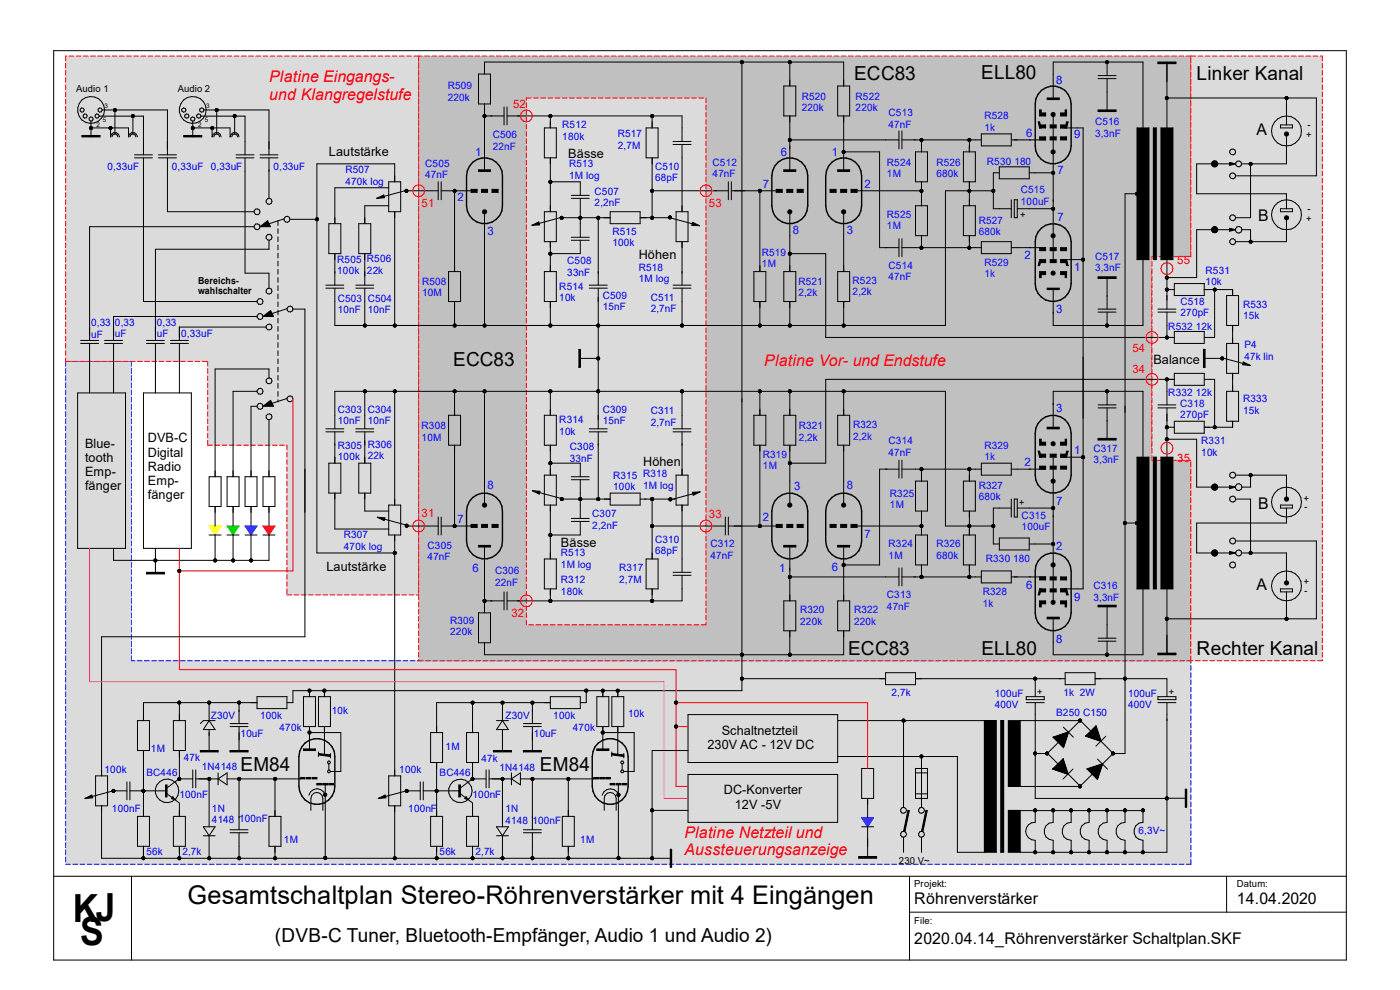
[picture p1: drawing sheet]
<svg xmlns="http://www.w3.org/2000/svg" width="297mm" height="210mm" viewBox="0 0 297 210" stroke-linecap="round" stroke-linejoin="round" font-family="sans-serif">
<defs><g id="words">
<g font-size="8.2">
<text x="15.5" y="195.5">KJ</text>
<text x="17" y="200.5">S</text>
</g>
<text font-size="5.5" x="39.8" y="191.8">Gesamtschaltplan Stereo-Röhrenverstärker mit 4 Eingängen</text>
<g font-size="4.1">
<text x="181.2" y="16.9">ECC83</text>
<text x="208.2" y="16.8">ELL80</text>
<text x="253.9" y="16.9">Linker Kanal</text>
<text x="96.1" y="77.6">ECC83</text>
<text x="179.9" y="138.9">ECC83</text>
<text x="208.2" y="138.9">ELL80</text>
<text x="253.9" y="138.9">Rechter Kanal</text>
<text x="51.1" y="163.6">EM84</text>
<text x="114.5" y="163.6">EM84</text>
<text x="58.3" y="199.8">(DVB-C Tuner, Bluetooth-Empfänger, Audio 1 und Audio 2)</text>
</g>
<g font-size="3.4" fill="#f00">
<text x="57.1" y="17.4">Platine Eingangs-</text>
<text x="57.1" y="21.2">und Klangregelstufe</text>
<text x="162.1" y="77.6">Platine Vor- und Endstufe</text>
<text x="145.2" y="177.7">Platine Netzteil und</text>
<text x="145.2" y="181.4">Aussteuerungsanzeige</text>
</g>
<g font-size="3.4">
<text x="266.6" y="28.7">A</text>
<text x="266.9" y="46.8">B</text>
<text x="266.9" y="108">B</text>
<text x="266.6" y="125.2">A</text>
<text x="194" y="191.9">Röhrenverstärker</text>
<text x="262.4" y="191.9">14.04.2020</text>
<text x="194" y="200.3">2020.04.14_Röhrenverstärker Schaltplan.SKF</text>
</g>
<g font-size="2.7">
<text x="69.8" y="33.1">Lautstärke</text>
<text x="120.6" y="33.4">Bässe</text>
<text x="135.5" y="55">Höhen</text>
<text x="244.7" y="77.3">Balance</text>
<text x="18" y="95">Blue-</text>
<text x="31.4" y="93.9">DVB-C</text>
<text x="18" y="98">tooth</text>
<text x="18" y="100.9">Emp-</text>
<text x="31.4" y="96.9">Digital</text>
<text x="31.4" y="99.9">Radio</text>
<text x="136.4" y="98.8">Höhen</text>
<text x="18" y="103.9">fänger</text>
<text x="31.4" y="102.8">Emp-</text>
<text x="31.4" y="105.8">fänger</text>
<text x="119" y="116">Bässe</text>
<text x="69.3" y="121.2">Lautstärke</text>
<text x="153.1" y="155.8">Schaltnetzteil</text>
<text x="150.1" y="158.8">230V AC - 12V DC</text>
<text x="153.6" y="168.5">DC-Konverter</text>
<text x="155.9" y="171.5">12V -5V</text>
</g>
<g font-size="2.5" fill="#00f">
<text x="224.1" y="17.9">8</text>
<text x="217.7" y="29">6</text>
<text x="227.9" y="29.3">9</text>
<text x="100.8" y="33">1</text>
<text x="165.7" y="33.1">6</text>
<text x="176.4" y="33.1">1</text>
<text x="161.8" y="39.8">7</text>
<text x="183.4" y="39.8">2</text>
<text x="224.4" y="37">7</text>
<text x="97.1" y="42.7">2</text>
<text x="224.4" y="46.8">7</text>
<text x="103.4" y="50">3</text>
<text x="168.2" y="49.7">8</text>
<text x="179.6" y="49.7">3</text>
<text x="217.4" y="55">2</text>
<text x="227.9" y="57.6">1</text>
<text x="224.1" y="66.5">3</text>
<text x="224.1" y="87.4">3</text>
<text x="217.4" y="98.8">2</text>
<text x="227.9" y="96.3">1</text>
<text x="103.4" y="103.6">8</text>
<text x="168.5" y="103.9">3</text>
<text x="179.6" y="103.6">8</text>
<text x="224.1" y="107.1">7</text>
<text x="97.1" y="110.9">7</text>
<text x="161.8" y="110.6">2</text>
<text x="183.4" y="114.1">7</text>
<text x="224.1" y="116.6">2</text>
<text x="100.2" y="121.4">6</text>
<text x="165.3" y="121.4">1</text>
<text x="176.4" y="121.1">6</text>
<text x="217.7" y="124.9">6</text>
<text x="227.9" y="127.4">9</text>
<text x="224.1" y="136.3">8</text>
</g>
<g font-size="2.5" fill="#f00">
<text x="108.8" y="23">52</text>
<text x="89.5" y="43.9">51</text>
<text x="150.4" y="43.9">53</text>
<text x="249.8" y="56">55</text>
<text x="240.2" y="74.7">54</text>
<text x="240.2" y="79.2">34</text>
<text x="249.8" y="97.9">35</text>
<text x="89.5" y="109.6">31</text>
<text x="150.4" y="109.9">33</text>
<text x="108.5" y="130.9">32</text>
</g>
<g font-size="2.2" fill="#00f">
<text x="95" y="18.9">R509</text>
<text x="95" y="21.3">220k</text>
<text x="170.1" y="21.2">R520</text>
<text x="170.1" y="23.6">220k</text>
<text x="181.5" y="21.2">R522</text>
<text x="181.5" y="23.6">220k</text>
<text x="104.6" y="29.3">C506</text>
<text x="119.3" y="27.2">R512</text>
<text x="119.3" y="29.6">180k</text>
<text x="131.1" y="29.1">R517</text>
<text x="188.5" y="24.7">C513</text>
<text x="188.5" y="27.1">47nF</text>
<text x="208.8" y="25.3">R528</text>
<text x="208.8" y="27.7">1k</text>
<text x="232.3" y="26.6">C516</text>
<text x="232.3" y="29">3,3nF</text>
<text x="22.8" y="36">0,33uF</text>
<text x="36.4" y="36">0,33uF</text>
<text x="44.7" y="36">0,33uF</text>
<text x="58" y="36">0,33uF</text>
<text x="90.2" y="35.3">C505</text>
<text x="104.6" y="31.8">22nF</text>
<text x="120.7" y="35.5">R513</text>
<text x="131.1" y="31.5">2,7M</text>
<text x="151.2" y="35.2">C512</text>
<text x="188.2" y="35.2">R524</text>
<text x="198.7" y="35.2">R526</text>
<text x="209.4" y="34.9">R530 180</text>
<text x="73.3" y="36.7">R507</text>
<text x="73.3" y="39.2">470k log</text>
<text x="90.2" y="37.8">47nF</text>
<text x="120.7" y="37.9">1M log</text>
<text x="126.2" y="41.4">C507</text>
<text x="139" y="36.1">C510</text>
<text x="139" y="38.5">68pF</text>
<text x="151.2" y="37.6">47nF</text>
<text x="188.2" y="37.6">1M</text>
<text x="198.7" y="37.6">680k</text>
<text x="216.6" y="41">C515</text>
<text x="126.2" y="43.8">2,2nF</text>
<text x="188.2" y="46.3">R525</text>
<text x="207.6" y="47.5">R527</text>
<text x="216.6" y="43.4">100uF</text>
<text x="129.9" y="49.8">R515</text>
<text x="129.9" y="52.2">100k</text>
<text x="188.2" y="48.7">1M</text>
<text x="207.6" y="49.9">680k</text>
<text x="71.5" y="55.8">R505</text>
<text x="71.5" y="58.2">100k</text>
<text x="77.9" y="55.6">R506</text>
<text x="77.9" y="58">22k</text>
<text x="120.4" y="56.1">C508</text>
<text x="120.4" y="58.5">33nF</text>
<text x="135.5" y="57.4">R518</text>
<text x="135.5" y="59.8">1M log</text>
<text x="161.6" y="54.3">R519</text>
<text x="161.6" y="56.7">1M</text>
<text x="188.5" y="57.1">C514</text>
<text x="188.5" y="59.5">47nF</text>
<text x="208.8" y="56.4">R529</text>
<text x="208.8" y="58.8">1k</text>
<text x="232.3" y="55.2">C517</text>
<text x="232.3" y="57.6">3,3nF</text>
<text x="255.8" y="58">R531</text>
<text x="71.7" y="64.1">C503</text>
<text x="78" y="64.1">C504</text>
<text x="89.5" y="60.4">R508</text>
<text x="89.5" y="62.8">10M</text>
<text x="118.7" y="61.5">R514</text>
<text x="118.7" y="63.9">10k</text>
<text x="127.9" y="63.4">C509</text>
<text x="127.9" y="65.8">15nF</text>
<text x="138" y="63.8">C511</text>
<text x="169.4" y="60.5">R521</text>
<text x="169.4" y="62.9">2,2k</text>
<text x="180.9" y="60.2">R523</text>
<text x="180.9" y="62.7">2,2k</text>
<text x="250.4" y="64.6">C518</text>
<text x="255.8" y="60.5">10k</text>
<text x="263.7" y="65.3">R533</text>
<text x="19.3" y="69.2">0,33</text>
<text x="19.3" y="71.6">uF</text>
<text x="24.4" y="69.1">0,33</text>
<text x="24.4" y="71.5">uF</text>
<text x="33.3" y="69.1">0,33</text>
<text x="33.3" y="71.5">uF</text>
<text x="38.4" y="71.5">0,33uF</text>
<text x="71.7" y="66.5">10nF</text>
<text x="78" y="66.5">10nF</text>
<text x="138" y="66.2">2,7nF</text>
<text x="247.9" y="70">R532 12k</text>
<text x="250.4" y="67.1">270pF</text>
<text x="263.7" y="67.7">15k</text>
<text x="264" y="73.9">P4</text>
<text x="264" y="76.3">47k lin</text>
<text x="247.9" y="83.9">R332 12k</text>
<text x="71.7" y="87.5">C303</text>
<text x="71.7" y="90">10nF</text>
<text x="78" y="87.5">C304</text>
<text x="78" y="90">10nF</text>
<text x="118.7" y="89.8">R314</text>
<text x="127.9" y="87.5">C309</text>
<text x="127.9" y="90">15nF</text>
<text x="138" y="87.9">C311</text>
<text x="250.4" y="86.3">C318</text>
<text x="250.4" y="88.7">270pF</text>
<text x="263.7" y="85.3">R333</text>
<text x="263.7" y="87.8">15k</text>
<text x="71.7" y="95.2">R305</text>
<text x="78" y="95">R306</text>
<text x="89.4" y="91.1">R308</text>
<text x="89.4" y="93.5">10M</text>
<text x="118.7" y="92.2">10k</text>
<text x="120.9" y="95.5">C308</text>
<text x="138" y="90.3">2,7nF</text>
<text x="169.5" y="91.1">R321</text>
<text x="169.5" y="93.5">2,2k</text>
<text x="181" y="90.8">R323</text>
<text x="181" y="93.3">2,2k</text>
<text x="188.5" y="94.2">C314</text>
<text x="208.8" y="95.2">R329</text>
<text x="232" y="95.8">C317</text>
<text x="254.8" y="94.2">R331</text>
<text x="71.7" y="97.6">100k</text>
<text x="78" y="97.4">22k</text>
<text x="120.9" y="97.9">33nF</text>
<text x="130.1" y="101.5">R315 R318</text>
<text x="161.8" y="97.1">R319</text>
<text x="161.8" y="99.5">1M</text>
<text x="188.5" y="96.6">47nF</text>
<text x="208.8" y="97.6">1k</text>
<text x="232" y="98.2">3,3nF</text>
<text x="254.8" y="96.6">10k</text>
<text x="130.1" y="103.9">100k</text>
<text x="136.4" y="103.6">1M log</text>
<text x="188.8" y="105.4">R325</text>
<text x="188.8" y="107.8">1M</text>
<text x="207.6" y="103.7">R327</text>
<text x="207.6" y="106.1">680k</text>
<text x="125.6" y="109.8">C307</text>
<text x="125.6" y="112.2">2,2nF</text>
<text x="216.7" y="110.1">C315</text>
<text x="216.7" y="112.5">100uF</text>
<text x="72.9" y="114.2">R307</text>
<text x="72.9" y="116.6">470k log</text>
<text x="90.7" y="116.4">C305</text>
<text x="90.7" y="118.8">47nF</text>
<text x="119" y="118">R513</text>
<text x="139" y="115.1">C310</text>
<text x="139" y="117.6">68pF</text>
<text x="150.7" y="116.1">C312</text>
<text x="150.7" y="118.5">47nF</text>
<text x="188.5" y="116.1">R324</text>
<text x="188.5" y="118.5">1M</text>
<text x="198.7" y="116.1">R326</text>
<text x="198.7" y="118.5">680k</text>
<text x="209.1" y="119.2">R330 180</text>
<text x="105" y="121.8">C306</text>
<text x="105" y="124.3">22nF</text>
<text x="119" y="120.4">1M log</text>
<text x="119" y="123.7">R312</text>
<text x="131.4" y="121.2">R317</text>
<text x="131.4" y="123.6">2,7M</text>
<text x="232" y="125">C316</text>
<text x="119" y="126.2">180k</text>
<text x="169.8" y="130.1">R320</text>
<text x="181.2" y="130.1">R322</text>
<text x="188.2" y="126.9">C313</text>
<text x="188.2" y="129.3">47nF</text>
<text x="208.5" y="126.3">R328</text>
<text x="208.5" y="128.7">1k</text>
<text x="232" y="127.4">3,3nF</text>
<text x="95.5" y="132.3">R309</text>
<text x="95.5" y="134.7">220k</text>
<text x="169.8" y="132.5">220k</text>
<text x="181.2" y="132.5">220k</text>
<text x="189.1" y="147.7">2,7k</text>
<text x="211" y="147.9">100uF</text>
<text x="225.6" y="147.7">1k 2W</text>
<text x="239.3" y="147.9">100uF</text>
<text x="44.7" y="152.5">Z30V</text>
<text x="55.2" y="152.5">100k</text>
<text x="59.3" y="155">470k</text>
<text x="70.4" y="151.6">10k</text>
<text x="107.2" y="152.5">Z30V</text>
<text x="117.4" y="152.5">100k</text>
<text x="121.5" y="155">470k</text>
<text x="133.3" y="152.2">10k</text>
<text x="211" y="150.3">400V</text>
<text x="224.1" y="151.9">B250 C150</text>
<text x="239.3" y="150.3">400V</text>
<text x="32" y="159.5">1M</text>
<text x="39" y="161.4">47k</text>
<text x="51.1" y="156.3">10uF</text>
<text x="94.5" y="159.2">1M</text>
<text x="102.1" y="161.7">47k</text>
<text x="113.3" y="156.3">10uF</text>
<text x="22.2" y="163.9">100k</text>
<text x="31.1" y="164.6">BC446</text>
<text x="42.8" y="163.3">1N4148</text>
<text x="84.7" y="163.9">100k</text>
<text x="93.3" y="164.6">BC446</text>
<text x="106" y="163.6">1N4148</text>
<text x="23.7" y="172.2">100nF</text>
<text x="38.1" y="169.3">100nF</text>
<text x="45" y="172.2">1N</text>
<text x="86.6" y="172.2">100nF</text>
<text x="100.2" y="169.3">100nF</text>
<text x="107.2" y="172.3">1N</text>
<text x="45" y="174.6">4148</text>
<text x="50.7" y="174.4">100nF</text>
<text x="60.2" y="178.9">1M</text>
<text x="107.2" y="174.7">4148</text>
<text x="112.9" y="174.7">100nF</text>
<text x="123.1" y="178.9">1M</text>
<text x="241.5" y="177">6,3V~</text>
<text x="31.1" y="181.4">56k</text>
<text x="38.7" y="181.4">2,7k</text>
<text x="93.3" y="181.4">56k</text>
<text x="100.9" y="181.4">2,7k</text>
</g>
<g font-size="2">
<text x="16.1" y="19.5">Audio 1</text>
<text x="37.7" y="19.5">Audio 2</text>
<text x="277.1" y="29.3">+</text>
<text x="277.4" y="27.1">-</text>
<text x="216.4" y="46.1">+</text>
<text x="277.1" y="47.1">+</text>
<text x="277.4" y="44.9">-</text>
<text x="42" y="60.2">Bereichs-</text>
<text x="42" y="62.4">wahlschalter</text>
<text x="217.4" y="105.9" transform="rotate(-180 217.4 105.9)">+</text>
<text x="277.4" y="107.1" transform="rotate(-180 277.4 107.1)">-</text>
<text x="277.7" y="104.9" transform="rotate(-180 277.7 104.9)">+</text>
<text x="277.4" y="124.9" transform="rotate(-180 277.4 124.9)">-</text>
<text x="277.7" y="122.7" transform="rotate(-180 277.7 122.7)">+</text>
<text x="219.9" y="146.2" transform="rotate(90 219.9 146.2)">+</text>
<text x="247.9" y="146.2" transform="rotate(90 247.9 146.2)">+</text>
<text x="190.7" y="183.3">230 V~</text>
<text x="194" y="188.1">Projekt:</text>
<text x="262.4" y="188.1">Datum:</text>
<text x="194" y="195.9">File:</text>
</g>
<g font-size="1.4">
<text x="22.2" y="23">3</text>
<text x="43.7" y="23">3</text>
<text x="20.4" y="26.9">2</text>
<text x="21.8" y="25.8">5</text>
<text x="42" y="26.9">2</text>
<text x="43.4" y="25.8">5</text>
</g>
</g></defs>
<path d="M13.9 76.7h14v63.5h224.7v43.1h-238.7z" fill-rule="evenodd" fill="#dbdbdb"/>
<g fill="none" stroke="#00f" stroke-width=".21">
<path d="M13.9 78.2v1M13.9 79.7v1M14.2 76.7h-.3v1M14.7 76.7h1M16.2 76.7h1M17.7 76.7h1.1M19.3 76.7h1M20.8 76.7h1M22.3 76.7h1M23.8 76.7h1M25.4 76.7h1M26.9 76.7h1v1"/>
<path d="M27.9 78.2v1M27.9 79.7v1M13.9 81.2v1.1M13.9 82.8v1M13.9 84.3v1M13.9 85.8v1M13.9 87.3v1M13.9 88.9v1M13.9 90.4v1M13.9 91.9v1M13.9 93.4v1M13.9 95v1"/>
<path d="M13.9 96.5v1M13.9 98v1M13.9 99.5v1M27.9 81.2v1.1M27.9 82.8v1M27.9 84.3v1M27.9 85.8v1M27.9 87.3v1M27.9 88.9v1M27.9 90.4v1M27.9 91.9v1M27.9 93.4v1"/>
<path d="M27.9 95v1M27.9 96.5v1M27.9 98v1M27.9 99.5v1M13.9 101v1.1M13.9 102.6v1M13.9 104.1v1M13.9 105.6v1M13.9 107.1v1.1M13.9 108.7v1M13.9 110.2v1M13.9 111.7v1"/>
<path d="M13.9 113.2v1.1M13.9 114.8v1M13.9 116.3v1M13.9 117.8v1M13.9 119.3v1.1M27.9 101v1.1M27.9 102.6v1M27.9 104.1v1M27.9 105.6v1M27.9 107.1v1.1M27.9 108.7v1M27.9 110.2v1"/>
<path d="M27.9 111.7v1M27.9 113.2v1.1M27.9 114.8v1M27.9 116.3v1M27.9 117.8v1M27.9 119.3v1.1M13.9 120.9v1M13.9 122.4v1M13.9 123.9v1M13.9 125.4v1M13.9 127v1M13.9 128.5v1"/>
<path d="M13.9 130v1M13.9 131.5v1M13.9 133.1v1M13.9 134.6v1M13.9 136.1v1M13.9 137.6v1M13.9 139.1v1.1M27.9 139.1v1.1h.7M27.9 120.9v1M27.9 122.4v1M27.9 123.9v1M27.9 125.4v1"/>
<path d="M27.9 127v1M27.9 128.5v1M27.9 130v1M27.9 131.5v1M27.9 133.1v1M27.9 134.6v1M27.9 136.1v1M27.9 137.6v1M13.9 140.7v1M13.9 142.2v1M13.9 143.7v1M13.9 145.2v1.1"/>
<path d="M13.9 146.8v1M13.9 148.3v1M13.9 149.8v1M13.9 151.3v1.1M13.9 152.9v1M13.9 154.4v1M13.9 155.9v1M13.9 157.4v1.1M13.9 159v1M29.1 140.2h1M30.6 140.2h1.1M32.2 140.2h1"/>
<path d="M33.7 140.2h1M35.2 140.2h1M36.7 140.2h1.1M38.3 140.2h1M39.8 140.2h1M41.3 140.2h1M42.8 140.2h1.1M44.4 140.2h1M45.9 140.2h1M47.4 140.2h1M48.9 140.2h1.1M50.5 140.2h1"/>
<path d="M52 140.2h1M53.5 140.2h1M55 140.2h1M56.6 140.2h1M58.1 140.2h1M59.6 140.2h1M61.1 140.2h1M62.7 140.2h1M64.2 140.2h1M65.7 140.2h1M67.2 140.2h1M68.7 140.2h1.1"/>
<path d="M70.3 140.2h1M71.8 140.2h1M73.3 140.2h1M74.8 140.2h1.1M76.4 140.2h1M77.9 140.2h1M79.4 140.2h1M80.9 140.2h1.1M82.5 140.2h1M84 140.2h1M85.5 140.2h1M87 140.2h1.1"/>
<path d="M88.6 140.2h1M90.1 140.2h1M91.6 140.2h1M93.1 140.2h1M94.7 140.2h1M96.2 140.2h1M97.7 140.2h1M99.2 140.2h1M100.8 140.2h1M102.3 140.2h1M103.8 140.2h1M105.3 140.2h1"/>
<path d="M106.8 140.2h1.1M108.4 140.2h1M109.9 140.2h1M111.4 140.2h1M112.9 140.2h1.1M114.5 140.2h1M116 140.2h1M117.5 140.2h1M119 140.2h1.1M120.6 140.2h1M122.1 140.2h1M123.6 140.2h1"/>
<path d="M125.1 140.2h1.1M126.7 140.2h1M128.2 140.2h1M129.7 140.2h1M131.2 140.2h1M132.8 140.2h1M134.3 140.2h1M135.8 140.2h1M137.3 140.2h1M138.9 140.2h1M140.4 140.2h1M141.9 140.2h1"/>
<path d="M143.4 140.2h1M144.9 140.2h1.1M146.5 140.2h1M148 140.2h1M149.5 140.2h1M151 140.2h1.1M152.6 140.2h1M154.1 140.2h1M155.6 140.2h1M157.1 140.2h1.1M158.7 140.2h1M160.2 140.2h1"/>
<path d="M161.7 140.2h1M163.2 140.2h1.1M164.8 140.2h1M166.3 140.2h1M167.8 140.2h1M169.3 140.2h1M170.9 140.2h1M172.4 140.2h1M173.9 140.2h1M175.4 140.2h1M177 140.2h1M178.5 140.2h1"/>
<path d="M180 140.2h1M181.5 140.2h1M183 140.2h1.1M184.6 140.2h1M186.1 140.2h1M187.6 140.2h1M189.1 140.2h1.1M190.7 140.2h1M192.2 140.2h1M193.7 140.2h1M195.2 140.2h1.1M196.8 140.2h1"/>
<path d="M198.3 140.2h1M199.8 140.2h1M201.3 140.2h1.1M202.9 140.2h1M204.4 140.2h1M205.9 140.2h1M207.4 140.2h1M209 140.2h1M210.5 140.2h1M212 140.2h1M213.5 140.2h1M215.1 140.2h1"/>
<path d="M216.6 140.2h1M218.1 140.2h1M219.6 140.2h1M221.1 140.2h1.1M222.7 140.2h1M224.2 140.2h1M225.7 140.2h1M227.2 140.2h1.1M228.8 140.2h1M230.3 140.2h1M231.8 140.2h1M233.3 140.2h1.1"/>
<path d="M234.9 140.2h1M236.4 140.2h1M237.9 140.2h1M239.4 140.2h1.1M241 140.2h1M242.5 140.2h1M244 140.2h1M245.5 140.2h1M247.1 140.2h1M248.6 140.2h1M250.1 140.2h1M251.6 140.2h1v.5"/>
<path d="M252.6 141.2v1M252.6 142.7v1M252.6 144.2v1M252.6 145.8v1M252.6 147.3v1M252.6 148.8v1M252.6 150.3v1M252.6 151.8v1.1M252.6 153.4v1M252.6 154.9v1M252.6 156.4v1M252.6 157.9v1.1"/>
<path d="M252.6 159.5v1M13.9 160.5v1M13.9 162v1M13.9 163.5v1M13.9 165.1v1M13.9 166.6v1M13.9 168.1v1M13.9 169.6v1M13.9 171.2v1M13.9 172.7v1M13.9 174.2v1M13.9 175.7v1"/>
<path d="M13.9 177.2v1.1M13.9 178.8v1M252.6 161v1M252.6 162.5v1M252.6 164v1.1M252.6 165.6v1M252.6 167.1v1M252.6 168.6v1M252.6 170.1v1.1M252.6 171.7v1M252.6 173.2v1M252.6 174.7v1"/>
<path d="M252.6 176.2v1M252.6 177.8v1M252.6 179.3v1M13.9 180.3v1M13.9 181.8v1M13.9 183.3h1M15.5 183.3h1M17 183.3h1M18.5 183.3h1M20 183.3h1M21.5 183.3h1.1M23.1 183.3h1"/>
<path d="M24.6 183.3h1M26.1 183.3h1M27.6 183.3h1.1M29.2 183.3h1M30.7 183.3h1M32.2 183.3h1M33.7 183.3h1.1M35.3 183.3h1M36.8 183.3h1M38.3 183.3h1M39.8 183.3h1.1M41.4 183.3h1"/>
<path d="M42.9 183.3h1M44.4 183.3h1M45.9 183.3h1M47.5 183.3h1M49 183.3h1M50.5 183.3h1M52 183.3h1M53.6 183.3h1M55.1 183.3h1M56.6 183.3h1M58.1 183.3h1M59.6 183.3h1.1"/>
<path d="M61.2 183.3h1M62.7 183.3h1M64.2 183.3h1M65.7 183.3h1.1M67.3 183.3h1M68.8 183.3h1M70.3 183.3h1M71.8 183.3h1.1M73.4 183.3h1M74.9 183.3h1M76.4 183.3h1M77.9 183.3h1.1"/>
<path d="M79.5 183.3h1M81 183.3h1M82.5 183.3h1M84 183.3h1M85.6 183.3h1M87.1 183.3h1M88.6 183.3h1M90.1 183.3h1M91.7 183.3h1M93.2 183.3h1M94.7 183.3h1M96.2 183.3h1"/>
<path d="M97.7 183.3h1.1M99.3 183.3h1M100.8 183.3h1M102.3 183.3h1M103.8 183.3h1.1M105.4 183.3h1M106.9 183.3h1M108.4 183.3h1M109.9 183.3h1.1M111.5 183.3h1M113 183.3h1M114.5 183.3h1"/>
<path d="M116 183.3h1.1M117.6 183.3h1M119.1 183.3h1M120.6 183.3h1M122.1 183.3h1M123.7 183.3h1M125.2 183.3h1M126.7 183.3h1M128.2 183.3h1M129.8 183.3h1M131.3 183.3h1M132.8 183.3h1"/>
<path d="M134.3 183.3h1M135.8 183.3h1.1M137.4 183.3h1M138.9 183.3h1M140.4 183.3h1M141.9 183.3h1.1M143.5 183.3h1M145 183.3h1M146.5 183.3h1M148 183.3h1.1M149.6 183.3h1M151.1 183.3h1"/>
<path d="M152.6 183.3h1M154.1 183.3h1.1M155.7 183.3h1M157.2 183.3h1M158.7 183.3h1M160.2 183.3h1M161.8 183.3h1M163.3 183.3h1M164.8 183.3h1M166.3 183.3h1M167.9 183.3h1M169.4 183.3h1"/>
<path d="M170.9 183.3h1M172.4 183.3h1M173.9 183.3h1.1M175.5 183.3h1M177 183.3h1M178.5 183.3h1M180 183.3h1.1M181.6 183.3h1M183.1 183.3h1M184.6 183.3h1M186.1 183.3h1.1M187.7 183.3h1"/>
<path d="M189.2 183.3h1M190.7 183.3h1M192.2 183.3h1.1M193.8 183.3h1M195.3 183.3h1M196.8 183.3h1M198.3 183.3h1M199.9 183.3h1M201.4 183.3h1M202.9 183.3h1M204.4 183.3h1M206 183.3h1"/>
<path d="M207.5 183.3h1M209 183.3h1M210.5 183.3h1M212 183.3h1.1M213.6 183.3h1M215.1 183.3h1M216.6 183.3h1M218.1 183.3h1.1M219.7 183.3h1M221.2 183.3h1M222.7 183.3h1M224.2 183.3h1.1"/>
<path d="M225.8 183.3h1M227.3 183.3h1M228.8 183.3h1M230.3 183.3h1.1M231.9 183.3h1M233.4 183.3h1M234.9 183.3h1M236.4 183.3h1M238 183.3h1M239.5 183.3h1M241 183.3h1M242.5 183.3h1"/>
<path d="M244.1 183.3h1M245.6 183.3h1M247.1 183.3h1M248.6 183.3h1M250.1 183.3h1.1M252.6 182.3v1h-.9M252.6 180.8v1"/>
</g>
<path d="M13.9 11.9h74.9v114.3h-27.9v-31.8h-16.8v-17.7h-30.2z" fill-rule="evenodd" fill="#dbdbdb"/>
<g fill="none" stroke="#f00" stroke-width=".21">
<path d="M13.9 13.4v1M13.9 14.9v1.1M13.9 16.5v1M13.9 18v1M13.9 19.5v1M14.1 11.9h-.2v1M14.6 11.9h1.1M16.2 11.9h1M17.7 11.9h1M19.2 11.9h1M20.7 11.9h1.1M22.3 11.9h1"/>
<path d="M23.8 11.9h1M25.3 11.9h1M26.8 11.9h1.1M28.4 11.9h1M29.9 11.9h1M31.4 11.9h1M32.9 11.9h1.1M34.5 11.9h1M36 11.9h1M37.5 11.9h1M39 11.9h1M40.6 11.9h1"/>
<path d="M42.1 11.9h1M43.6 11.9h1M45.1 11.9h1M46.7 11.9h1M48.2 11.9h1M49.7 11.9h1M51.2 11.9h1M52.7 11.9h1.1M54.3 11.9h1M55.8 11.9h1M57.3 11.9h1M58.8 11.9h1.1"/>
<path d="M60.4 11.9h1M61.9 11.9h1M63.4 11.9h1M64.9 11.9h1.1M66.5 11.9h1M68 11.9h1M69.5 11.9h1M71 11.9h1.1M72.6 11.9h1M74.1 11.9h1M75.6 11.9h1M77.1 11.9h1"/>
<path d="M78.7 11.9h1M80.2 11.9h1M81.7 11.9h1M83.2 11.9h1M84.8 11.9h1M86.3 11.9h1M87.8 11.9h1M88.8 12.4v1M88.8 13.9v1M88.8 15.5v1M88.8 17v1M88.8 18.5v1"/>
<path d="M13.9 21v1.1M13.9 22.6v1M13.9 24.1v1M13.9 25.6v1M13.9 27.1v1.1M13.9 28.7v1M13.9 30.2v1M13.9 31.7v1M13.9 33.2v1M13.9 34.8v1M13.9 36.3v1M13.9 37.8v1"/>
<path d="M13.9 39.3v1M88.8 20v1M88.8 21.5v1.1M88.8 23.1v1M88.8 24.6v1M88.8 26.1v1M88.8 27.6v1.1M88.8 29.2v1M88.8 30.7v1M88.8 32.2v1M88.8 33.7v1.1M88.8 35.3v1"/>
<path d="M88.8 36.8v1M88.8 38.3v1M88.8 39.8v1.1M13.9 40.9v1M13.9 42.4v1M13.9 43.9v1M13.9 45.4v1M13.9 46.9v1.1M13.9 48.5v1M13.9 50v1M13.9 51.5v1M13.9 53v1.1"/>
<path d="M13.9 54.6v1M13.9 56.1v1M13.9 57.6v1M13.9 59.1v1.1M88.8 41.4v1M88.8 42.9v1M88.8 44.4v1M88.8 45.9v1M88.8 47.5v1M88.8 49v1M88.8 50.5v1M88.8 52v1"/>
<path d="M88.8 53.6v1M88.8 55.1v1M88.8 56.6v1M88.8 58.1v1M88.8 59.6v1.1M13.9 60.7v1M13.9 62.2v1M13.9 63.7v1M13.9 65.2v1.1M13.9 66.8v1M13.9 68.3v1M13.9 69.8v1"/>
<path d="M13.9 71.3v1M13.9 72.9v1M13.9 74.4v1M13.9 75.9v.8h1M15.5 76.7h1M17 76.7h1M18.5 76.7h1M20 76.7h1M21.5 76.7h1.1M23.1 76.7h1M24.6 76.7h1M26.1 76.7h1"/>
<path d="M27.6 76.7h1.1M29.2 76.7h1M30.7 76.7h1M32.2 76.7h1M33.7 76.7h1.1M35.3 76.7h1M36.8 76.7h1M38.3 76.7h1M39.8 76.7h1.1M41.4 76.7h1M42.9 76.7h1M44.1 76.7v1"/>
<path d="M44.1 78.2v1M44.1 79.7v1M88.8 61.2v1M88.8 62.7v1M88.8 64.2v1M88.8 65.7v1.1M88.8 67.3v1M88.8 68.8v1M88.8 70.3v1M88.8 71.8v1.1M88.8 73.4v1M88.8 74.9v1"/>
<path d="M88.8 76.4v1M88.8 77.9v1.1M88.8 79.5v1M44.1 81.2v1.1M44.1 82.8v1M44.1 84.3v1M44.1 85.8v1M44.1 87.3v1M44.1 88.9v1M44.1 90.4v1M44.1 91.9v1M44.1 93.4v1h1"/>
<path d="M45.6 94.4h1M47.1 94.4h1M48.6 94.4h1.1M50.2 94.4h1M51.7 94.4h1M53.2 94.4h1M54.7 94.4h1.1M56.3 94.4h1M57.8 94.4h1M59.3 94.4h1M60.8 94.4l.1 1.1M60.9 96v1"/>
<path d="M60.9 97.5v1M60.9 99v1M88.8 81v1M88.8 82.5v1M88.8 84v1M88.8 85.6v1M88.8 87.1v1M88.8 88.6v1M88.8 90.1v1M88.8 91.7v1M88.8 93.2v1M88.8 94.7v1"/>
<path d="M88.8 96.2v1M88.8 97.7v1.1M88.8 99.3v1M60.9 100.5v1.1M60.9 102.1v1M60.9 103.6v1M60.9 105.1v1M60.9 106.6v1.1M60.9 108.2v1M60.9 109.7v1M60.9 111.2v1M60.9 112.7v1"/>
<path d="M60.9 114.3v1M60.9 115.8v1M60.9 117.3v1M60.9 118.8v1M88.8 100.8v1M88.8 102.3v1M88.8 103.8v1.1M88.8 105.4v1M88.8 106.9v1M88.8 108.4v1M88.8 109.9v1.1M88.8 111.5v1"/>
<path d="M88.8 113v1M88.8 114.5v1M88.8 116v1.1M88.8 117.6v1M88.8 119.1v1M60.9 120.4v1M60.9 121.9v1M60.9 123.4v1M60.9 124.9v1M60.9 126.2h1M62.4 126.2h1M63.9 126.2h1"/>
<path d="M65.4 126.2h1.1M67 126.2h1M68.5 126.2h1M70 126.2h1M71.5 126.2h1.1M73.1 126.2h1M74.6 126.2h1M76.1 126.2h1M77.6 126.2h1.1M79.2 126.2h1M80.7 126.2h1M82.2 126.2h1"/>
<path d="M83.7 126.2h1.1M85.3 126.2h1M86.8 126.2h1M88.8 125.2v1h-.5M88.8 120.6v1M88.8 122.1v1M88.8 123.7v1"/>
</g>
<path d="M88.8 11.9h163.8v45.1h-8.2v38.1h8.2v45.1h-163.8z" fill-rule="evenodd" fill="#c0c0c0"/>
<g fill="none" stroke="#f00" stroke-width=".21">
<path d="M88.8 13.4v1M88.8 14.9v1.1M88.8 16.5v1M88.8 18v1M88.8 19.5v1M89.6 11.9h-.8v1M90.1 11.9h1M91.6 11.9h1M93.1 11.9h1M94.7 11.9h1M96.2 11.9h1M97.7 11.9h1"/>
<path d="M99.2 11.9h1M100.8 11.9h1M102.3 11.9h1M103.8 11.9h1M105.3 11.9h1M106.8 11.9h1.1M108.4 11.9h1M109.9 11.9h1M111.4 11.9h1M112.9 11.9h1.1M114.5 11.9h1M116 11.9h1"/>
<path d="M117.5 11.9h1M119 11.9h1.1M120.6 11.9h1M122.1 11.9h1M123.6 11.9h1M125.1 11.9h1.1M126.7 11.9h1M128.2 11.9h1M129.7 11.9h1M131.2 11.9h1M132.8 11.9h1M134.3 11.9h1"/>
<path d="M135.8 11.9h1M137.3 11.9h1M138.9 11.9h1M140.4 11.9h1M141.9 11.9h1M143.4 11.9h1M144.9 11.9h1.1M146.5 11.9h1M148 11.9h1M149.5 11.9h1M151 11.9h1.1M152.6 11.9h1"/>
<path d="M154.1 11.9h1M155.6 11.9h1M157.1 11.9h1.1M158.7 11.9h1M160.2 11.9h1M161.7 11.9h1M163.2 11.9h1.1M164.8 11.9h1M166.3 11.9h1M167.8 11.9h1M169.3 11.9h1M170.9 11.9h1"/>
<path d="M172.4 11.9h1M173.9 11.9h1M175.4 11.9h1M177 11.9h1M178.5 11.9h1M180 11.9h1M181.5 11.9h1M183 11.9h1.1M184.6 11.9h1M186.1 11.9h1M187.6 11.9h1M189.1 11.9h1.1"/>
<path d="M190.7 11.9h1M192.2 11.9h1M193.7 11.9h1M195.2 11.9h1.1M196.8 11.9h1M198.3 11.9h1M199.8 11.9h1M201.3 11.9h1.1M202.9 11.9h1M204.4 11.9h1M205.9 11.9h1M207.4 11.9h1"/>
<path d="M209 11.9h1M210.5 11.9h1M212 11.9h1M213.5 11.9h1M215.1 11.9h1M216.6 11.9h1M218.1 11.9h1M219.6 11.9h1M221.1 11.9h1.1M222.7 11.9h1M224.2 11.9h1M225.7 11.9h1"/>
<path d="M227.2 11.9h1.1M228.8 11.9h1M230.3 11.9h1M231.8 11.9h1M233.3 11.9h1.1M234.9 11.9h1M236.4 11.9h1M237.9 11.9h1M239.4 11.9h1.1M241 11.9h1M242.5 11.9h1M244 11.9h1"/>
<path d="M245.5 11.9h1M247.1 11.9h1M248.6 11.9h1M250.1 11.9h1M251.6 11.9h1v.9M252.6 13.3v1M252.6 14.8v1M252.6 16.3v1.1M252.6 17.9v1M252.6 19.4v1M88.8 21v1.1M88.8 22.6v1"/>
<path d="M88.8 24.1v1M88.8 25.6v1M88.8 27.1v1.1M88.8 28.7v1M88.8 30.2v1M88.8 31.7v1M88.8 33.2v1M88.8 34.8v1M88.8 36.3v1M88.8 37.8v1M88.8 39.3v1M252.6 20.9v1"/>
<path d="M252.6 22.4v1.1M252.6 24v1M252.6 25.5v1M252.6 27v1M252.6 28.5v1M252.6 30.1v1M252.6 31.6v1M252.6 33.1v1M252.6 34.6v1M252.6 36.2v1M252.6 37.7v1M252.6 39.2v1"/>
<path d="M88.8 40.9v1M88.8 42.4v1M88.8 43.9v1M88.8 45.4v1M88.8 46.9v1.1M88.8 48.5v1M88.8 50v1M88.8 51.5v1M88.8 53v1.1M88.8 54.6v1M88.8 56.1v1M88.8 57.6v1"/>
<path d="M88.8 59.1v1.1M244.4 57.5v1M244.4 59v1M244.4 57h1M245.9 57h1M247.4 57h1.1M249 57h1M250.5 57h1M252.6 40.7v1M252.6 42.2v1.1M252.6 43.8v1M252.6 45.3v1"/>
<path d="M252.6 46.8v1M252.6 48.3v1.1M252.6 49.9v1M252.6 51.4v1M252.6 52.9v1M252.6 54.4v1.1M252.6 56v1h-.6M88.8 60.7v1M88.8 62.2v1M88.8 63.7v1M88.8 65.2v1.1M88.8 66.8v1"/>
<path d="M88.8 68.3v1M88.8 69.8v1M88.8 71.3v1M88.8 72.9v1M88.8 74.4v1M88.8 75.9v1M88.8 77.4v1M88.8 79v1M244.4 60.5v1.1M244.4 62.1v1M244.4 63.6v1M244.4 65.1v1"/>
<path d="M244.4 66.6v1M244.4 68.2v1M244.4 69.7v1M244.4 71.2v1M244.4 72.7v1M244.4 74.3v1M244.4 75.8v1M244.4 77.3v1M244.4 78.8v1M88.8 80.5v1M88.8 82v1M88.8 83.5v1"/>
<path d="M88.8 85v1.1M88.8 86.6v1M88.8 88.1v1M88.8 89.6v1M88.8 91.1v1.1M88.8 92.7v1M88.8 94.2v1M88.8 95.7v1M88.8 97.2v1.1M88.8 98.8v1M244.4 94.1v1h.6M244.4 80.3v1.1"/>
<path d="M244.4 81.9v1M244.4 83.4v1M244.4 84.9v1M244.4 86.4v1.1M244.4 88v1M244.4 89.5v1M244.4 91v1M244.4 92.5v1.1M245.5 95.1h1M247.1 95.1h1M248.6 95.1h1M250.1 95.1h1"/>
<path d="M251.6 95.1h1v.9M252.6 96.5v1M252.6 98v1M252.6 99.5v1M88.8 100.3v1M88.8 101.8v1M88.8 103.3v1.1M88.8 104.9v1M88.8 106.4v1M88.8 107.9v1M88.8 109.4v1M88.8 111v1"/>
<path d="M88.8 112.5v1M88.8 114v1M88.8 115.5v1M88.8 117.1v1M88.8 118.6v1M252.6 101v1.1M252.6 102.6v1M252.6 104.1v1M252.6 105.6v1M252.6 107.1v1.1M252.6 108.7v1M252.6 110.2v1"/>
<path d="M252.6 111.7v1M252.6 113.2v1.1M252.6 114.8v1M252.6 116.3v1M252.6 117.8v1M252.6 119.3v1.1M88.8 120.1v1M88.8 121.6v1M88.8 123.1v1.1M88.8 124.7v1M88.8 126.2v1M88.8 127.7v1"/>
<path d="M88.8 129.2v1.1M88.8 130.8v1M88.8 132.3v1M88.8 133.8v1M88.8 135.3v1.1M88.8 136.9v1M88.8 138.4v1M88.8 139.9v.3h1M252.6 139.1v1.1h-.7M252.6 120.9v1M252.6 122.4v1M252.6 123.9v1"/>
<path d="M252.6 125.4v1M252.6 127v1M252.6 128.5v1M252.6 130v1M252.6 131.5v1M252.6 133.1v1M252.6 134.6v1M252.6 136.1v1M252.6 137.6v1M90.3 140.2h1.1M91.9 140.2h1M93.4 140.2h1"/>
<path d="M94.9 140.2h1M96.4 140.2h1.1M98 140.2h1M99.5 140.2h1M101 140.2h1M102.5 140.2h1M104.1 140.2h1M105.6 140.2h1M107.1 140.2h1M108.6 140.2h1M110.2 140.2h1M111.7 140.2h1"/>
<path d="M113.2 140.2h1M114.7 140.2h1M116.2 140.2h1.1M117.8 140.2h1M119.3 140.2h1M120.8 140.2h1M122.3 140.2h1.1M123.9 140.2h1M125.4 140.2h1M126.9 140.2h1M128.4 140.2h1.1M130 140.2h1"/>
<path d="M131.5 140.2h1M133 140.2h1M134.5 140.2h1.1M136.1 140.2h1M137.6 140.2h1M139.1 140.2h1M140.6 140.2h1M142.2 140.2h1M143.7 140.2h1M145.2 140.2h1M146.7 140.2h1M148.3 140.2h1"/>
<path d="M149.8 140.2h1M151.3 140.2h1M152.8 140.2h1M154.3 140.2h1.1M155.9 140.2h1M157.4 140.2h1M158.9 140.2h1M160.4 140.2h1.1M162 140.2h1M163.5 140.2h1M165 140.2h1M166.5 140.2h1.1"/>
<path d="M168.1 140.2h1M169.6 140.2h1M171.1 140.2h1M172.6 140.2h1.1M174.2 140.2h1M175.7 140.2h1M177.2 140.2h1M178.7 140.2h1M180.3 140.2h1M181.8 140.2h1M183.3 140.2h1M184.8 140.2h1"/>
<path d="M186.4 140.2h1M187.9 140.2h1M189.4 140.2h1M190.9 140.2h1M192.4 140.2h1.1M194 140.2h1M195.5 140.2h1M197 140.2h1M198.5 140.2h1.1M200.1 140.2h1M201.6 140.2h1M203.1 140.2h1"/>
<path d="M204.6 140.2h1.1M206.2 140.2h1M207.7 140.2h1M209.2 140.2h1M210.7 140.2h1.1M212.3 140.2h1M213.8 140.2h1M215.3 140.2h1M216.8 140.2h1M218.4 140.2h1M219.9 140.2h1M221.4 140.2h1"/>
<path d="M222.9 140.2h1M224.5 140.2h1M226 140.2h1M227.5 140.2h1M229 140.2h1M230.5 140.2h1.1M232.1 140.2h1M233.6 140.2h1M235.1 140.2h1M236.6 140.2h1.1M238.2 140.2h1M239.7 140.2h1"/>
<path d="M241.2 140.2h1M242.7 140.2h1.1M244.3 140.2h1M245.8 140.2h1M247.3 140.2h1M248.8 140.2h1.1M250.4 140.2h1"/>
</g>
<path d="M252.6 11.9h27.9v128.3h-27.9v-42.5h-8.2v-43.3h8.2z" fill-rule="evenodd" fill="#dbdbdb"/>
<g fill="none" stroke="#f00" stroke-width=".21">
<path d="M252.6 12.3v1M252.6 13.8v1M252.6 15.3v1M252.6 16.8v1.1M252.6 18.4v1M252.6 19.9v1M252.6 11.9h1.1M254.2 11.9h1M255.7 11.9h1M257.2 11.9h1M258.7 11.9h1.1M260.3 11.9h1"/>
<path d="M261.8 11.9h1M263.3 11.9h1M264.8 11.9h1.1M266.4 11.9h1M267.9 11.9h1M269.4 11.9h1M270.9 11.9h1M272.5 11.9h1M274 11.9h1M275.5 11.9h1M277 11.9h1M278.6 11.9h1"/>
<path d="M280.1 11.9h.4v1M280.5 13.4v1M280.5 14.9v1.1M280.5 16.5v1M280.5 18v1M280.5 19.5v1M252.6 21.4v1M252.6 22.9v1.1M252.6 24.5v1M252.6 26v1M252.6 27.5v1M252.6 29v1.1"/>
<path d="M252.6 30.6v1M252.6 32.1v1M252.6 33.6v1M252.6 35.1v1.1M252.6 36.7v1M252.6 38.2v1M252.6 39.7v1M280.5 21v1.1M280.5 22.6v1M280.5 24.1v1M280.5 25.6v1M280.5 27.1v1.1"/>
<path d="M280.5 28.7v1M280.5 30.2v1M280.5 31.7v1M280.5 33.2v1M280.5 34.8v1M280.5 36.3v1M280.5 37.8v1M280.5 39.3v1M244.4 55.5v1M244.4 57v1M244.4 58.5v1.1M245.4 54.4h-1v.6"/>
<path d="M245.9 54.4h1M247.4 54.4h1.1M249 54.4h1M250.5 54.4h1M252.6 53.4v1h-.6M252.6 41.2v1M252.6 42.8v1M252.6 44.3v1M252.6 45.8v1M252.6 47.3v1M252.6 48.9v1M252.6 50.4v1"/>
<path d="M252.6 51.9v1M280.5 40.9v1M280.5 42.4v1M280.5 43.9v1M280.5 45.4v1M280.5 46.9v1.1M280.5 48.5v1M280.5 50v1M280.5 51.5v1M280.5 53v1.1M280.5 54.6v1M280.5 56.1v1"/>
<path d="M280.5 57.6v1M280.5 59.1v1.1M244.4 60.1v1M244.4 61.6v1M244.4 63.1v1M244.4 64.6v1.1M244.4 66.2v1M244.4 67.7v1M244.4 69.2v1M244.4 70.7v1.1M244.4 72.3v1M244.4 73.8v1"/>
<path d="M244.4 75.3v1M244.4 76.8v1.1M244.4 78.4v1M244.4 79.9v1M280.5 60.7v1M280.5 62.2v1M280.5 63.7v1M280.5 65.2v1.1M280.5 66.8v1M280.5 68.3v1M280.5 69.8v1M280.5 71.3v1"/>
<path d="M280.5 72.9v1M280.5 74.4v1M280.5 75.9v1M280.5 77.4v1M280.5 79v1M244.4 96.6v1.1h.6M244.4 81.4v1M244.4 82.9v1M244.4 84.5v1M244.4 86v1M244.4 87.5v1M244.4 89v1"/>
<path d="M244.4 90.6v1M244.4 92.1v1M244.4 93.6v1M244.4 95.1v1M245.5 97.7h1M247.1 97.7h1M248.6 97.7h1M250.1 97.7h1M251.6 97.7h1M252.6 98v1M252.6 99.5v1M280.5 80.5v1"/>
<path d="M280.5 82v1M280.5 83.5v1M280.5 85v1.1M280.5 86.6v1M280.5 88.1v1M280.5 89.6v1M280.5 91.1v1.1M280.5 92.7v1M280.5 94.2v1M280.5 95.7v1M280.5 97.2v1.1M280.5 98.8v1"/>
<path d="M252.6 101v1.1M252.6 102.6v1M252.6 104.1v1M252.6 105.6v1M252.6 107.1v1.1M252.6 108.7v1M252.6 110.2v1M252.6 111.7v1M252.6 113.2v1.1M252.6 114.8v1M252.6 116.3v1M252.6 117.8v1"/>
<path d="M252.6 119.3v1.1M280.5 100.3v1M280.5 101.8v1M280.5 103.3v1.1M280.5 104.9v1M280.5 106.4v1M280.5 107.9v1M280.5 109.4v1M280.5 111v1M280.5 112.5v1M280.5 114v1M280.5 115.5v1"/>
<path d="M280.5 117.1v1M280.5 118.6v1M252.6 120.9v1M252.6 122.4v1M252.6 123.9v1M252.6 125.4v1M252.6 127v1M252.6 128.5v1M252.6 130v1M252.6 131.5v1M252.6 133.1v1M252.6 134.6v1"/>
<path d="M252.6 136.1v1M252.6 137.6v1M252.6 139.1v1.1h.5M280.5 120.1v1M280.5 121.6v1M280.5 123.1v1.1M280.5 124.7v1M280.5 126.2v1M280.5 127.7v1M280.5 129.2v1.1M280.5 130.8v1M280.5 132.3v1"/>
<path d="M280.5 133.8v1M280.5 135.3v1.1M280.5 136.9v1M280.5 138.4v1M280.5 139.9v.3h-1M253.6 140.2h1M255.1 140.2h1.1M256.7 140.2h1M258.2 140.2h1M259.7 140.2h1M261.2 140.2h1.1M262.8 140.2h1"/>
<path d="M264.3 140.2h1M265.8 140.2h1M267.3 140.2h1.1M268.9 140.2h1M270.4 140.2h1M271.9 140.2h1M273.4 140.2h1M275 140.2h1M276.5 140.2h1M278 140.2h1"/>
</g>
<path d="M111.7 20.8h38.1v111.7h-38.1z" fill-rule="evenodd" fill="#dbdbdb"/>
<g fill="none" stroke="#f00" stroke-width=".21">
<path d="M111.7 21.8v1M111.7 23.3v1M111.7 24.8v1.1M111.7 26.4v1M111.7 27.9v1M111.7 29.4v1M111.7 30.9v1.1M111.7 32.5v1M111.7 34v1M111.7 35.5v1M111.7 37v1.1M111.7 38.6v1"/>
<path d="M111.7 23.3a1.27 1.27 0 0 1 1.2 1.3 1.27 1.27 0 0 1-1.2 1.3M111.7 23.3a1.27 1.27 0 0 0-1.3 1.3 1.27 1.27 0 0 0 1.3 1.3M112.7 20.8h-1v.5M113.2 20.8h1M114.7 20.8h1M116.2 20.8h1.1M117.8 20.8h1M119.3 20.8h1M120.8 20.8h1M122.3 20.8h1.1M123.9 20.8h1M125.4 20.8h1"/>
<path d="M126.9 20.8h1M128.4 20.8h1.1M130 20.8h1M131.5 20.8h1M133 20.8h1M134.5 20.8h1.1M136.1 20.8h1M137.6 20.8h1M139.1 20.8h1M140.6 20.8h1M142.2 20.8h1M143.7 20.8h1"/>
<path d="M145.2 20.8h1M146.7 20.8h1M148.3 20.8h1M149.8 20.8v1M149.8 22.3v1M149.8 23.8v1M149.8 25.4v1M149.8 26.9v1M149.8 28.4v1M149.8 29.9v1M149.8 31.5v1M149.8 33v1"/>
<path d="M149.8 34.5v1M149.8 36v1M149.8 37.5v1.1M149.8 39.1v1M111.7 40.1v1M111.7 41.6v1M111.7 43.1v1.1M111.7 44.7v1M111.7 46.2v1M111.7 47.7v1M111.7 49.2v1M111.7 50.8v1"/>
<path d="M111.7 52.3v1M111.7 53.8v1M111.7 55.3v1M111.7 56.9v1M111.7 58.4v1M111.7 59.9v1M149.8 40.6v1M149.8 42.1v1M149.8 43.6v1.1M149.8 45.2v1M149.8 46.7v1M149.8 48.2v1"/>
<path d="M149.8 49.7v1.1M149.8 51.3v1M149.8 52.8v1M149.8 54.3v1M149.8 55.8v1.1M149.8 57.4v1M149.8 58.9v1M111.7 61.4v1M111.7 62.9v1.1M111.7 64.5v1M111.7 66v1M111.7 67.5v1"/>
<path d="M111.7 69v1.1M111.7 70.6v1M111.7 72.1v1M111.7 73.6v1M111.7 75.1v1.1M111.7 76.7v1M111.7 78.2v1M111.7 79.7v1M149.8 60.4v1M149.8 61.9v1M149.8 63.5v1M149.8 65v1"/>
<path d="M149.8 66.5v1M149.8 68v1M149.8 69.6v1M149.8 71.1v1M149.8 72.6v1M149.8 74.1v1M149.8 75.6v1.1M149.8 77.2v1M149.8 78.7v1M62.1 84.6v36.5M111.7 81.2v1.1M111.7 82.8v1"/>
<path d="M111.7 84.3v1M111.7 85.8v1M111.7 87.3v1M111.7 88.9v1M111.7 90.4v1M111.7 91.9v1M111.7 93.4v1M111.7 95v1M111.7 96.5v1M111.7 98v1M111.7 99.5v1M149.8 80.2v1"/>
<path d="M149.8 81.7v1.1M149.8 83.3v1M149.8 84.8v1M149.8 86.3v1M149.8 87.8v1.1M149.8 89.4v1M149.8 90.9v1M149.8 92.4v1M149.8 93.9v1.1M149.8 95.5v1M149.8 97v1M149.8 98.5v1"/>
<path d="M111.7 101v1.1M111.7 102.6v1M111.7 104.1v1M111.7 105.6v1M111.7 107.1v1.1M111.7 108.7v1M111.7 110.2v1M111.7 111.7v1M111.7 113.2v1.1M111.7 114.8v1M111.7 116.3v1M111.7 117.8v1"/>
<path d="M111.7 119.3v1.1M149.8 100v1M149.8 101.6v1M149.8 103.1v1M149.8 104.6v1M149.8 106.1v1M149.8 107.7v1M149.8 109.2v1M149.8 110.7v1M149.8 112.2v1M149.8 113.7v1.1M149.8 115.3v1"/>
<path d="M149.8 116.8v1M149.8 118.3v1M149.8 119.8v1.1M111.7 120.9v1M111.7 122.4v1M111.7 123.9v1M111.7 125.4v1M111.7 127v1M111.7 128.5v1M111.7 130v1M111.7 131.5v1M112.2 132.5h1"/>
<path d="M113.7 132.5h1M115.2 132.5h1M116.8 132.5h1M118.3 132.5h1M119.8 132.5h1M121.3 132.5h1M122.9 132.5h1M124.4 132.5h1M125.9 132.5h1M127.4 132.5h1M128.9 132.5h1.1M130.5 132.5h1"/>
<path d="M132 132.5h1M133.5 132.5h1M135 132.5h1.1M136.6 132.5h1M138.1 132.5h1M139.6 132.5h1M141.1 132.5h1.1M142.7 132.5h1M144.2 132.5h1M145.7 132.5h1M147.2 132.5h1.1M149.8 121.4v1"/>
<path d="M149.8 122.9v1M149.8 124.4v1M149.8 125.9v1.1M149.8 127.5v1M149.8 129v1M149.8 130.5v1M149.8 132v.5h-1"/>
<circle cx="88.8" cy="40.5" r="1.27"/>
<circle cx="149.8" cy="40.5" r="1.27"/>
<circle cx="247.6" cy="57" r="1.27"/>
<circle cx="244.4" cy="71.6" r="1.27"/>
<circle cx="244.4" cy="80.5" r="1.27"/>
<circle cx="247.6" cy="95.1" r="1.27"/>
<circle cx="88.8" cy="111.6" r="1.27"/>
<circle cx="149.8" cy="111.6" r="1.27"/>
<circle cx="111.7" cy="127.5" r="1.27"/>
</g>
<g fill="none" stroke="#000" stroke-width=".21">
<path d="M11.4 10.8h274.2v192.9h-274.2zM101.5 15.7h2.6v6.4h-2.6zM102.8 15.7v-2.5h76.2v5M157.1 13h.1M157.1 13.3v.1M157.4 13.2v133.3h-95.3M157.4 12.9h.1M157.6 13h.1M166.3 18.2h2.5v6.4h-2.5zM167.3 13.3l.1 .2h.3l.1-.5-.4-.1-.1 .5M167.3 13v.1M167.6 13.2v5"/>
<path d="M167.6 12.9h.1M177.7 18.2h2.6v6.4h-2.6zM233 16.7h3.8M233 16h3.8M234.6 13v.1M234.6 13.3h.1M234.7 12.9h.3M234.7 13.5h.1M234.8 12.9l-.3 .2 .3 .4 .4-.2v-.2l-.3-.2M234.9 13.2v2.8M234.9 16.7v6.6M245.7 13.2h3.8v.3h-3.8z"/>
<path d="M247.6 13.2v13.9M17 23.2l.3-.3 .4 .1 .2 .3-.2 .4-.4 .1-.3-.3zM17.4 28.7h3.8v.3h-3.8zM17.7 24.4l.2-.2 .4 .1 .2 .3-.2 .4-.4 .1-.2-.3zM18.9 25.1l.3-.3 .4 .1 .2 .3-.2 .4-.4 .1-.3-.3zM19 27l.4-.2 .2 .5-.5 .1zM19 27.3h.1M19.3 27.1h8v1.9l.1-.5 .5-.3h.6l.5 .3 .2 .5M19.3 25.7v3.3M20.2 24.4l.3-.2 .4 .1 .1 .3-.1 .4-.4 .1-.3-.3zM20.8 23.2l.3-.3 .4 .1 .2 .3-.2 .4-.4 .1-.3-.3zM21 24.6h9.4"/>
<path d="M21.7 23.3h13.8v9.6M23.2 27v.1M23.2 27.3h.1M23.3 27.4h.1M23.3 26.8l.4 .3v.2l-.2 .2-.4-.3zM23.5 27.1v1.9l.1-.5 .5-.3h.6l.4 .3 .3 .5M23.5 27.4h.1M24.1 23.2l.1 .4h.4l.1-.1M24.1 23.2l.2-.2 .3 .2M24.1 23.2h.1M24.4 28.4l.4 .2 .2 .4M24.4 28.4l-.5 .2-.2 .4"/>
<path d="M24.4 23.3v5.1M24.6 23.2v.3M24.6 23.2h.1M27.9 24.4l.2-.1 .3 .1M27.9 24.5v.2l.3 .2 .2-.1v-.3M27.9 24.4v.1M27.9 24.8h.1M28.2 28.4l.5 .2 .1 .4M28.2 28.4l-.5 .2-.1 .4M28.2 24.6v3.8M28.4 24.4v.1M28.5 33.5h3.8"/>
<path d="M28.5 32.9h3.8M30.4 33.5v30.5h24.1M30.4 24.6v8.3M33.6 33.5h3.8M33.6 32.9h3.8M35.5 33.5v11.4h18.4M38.6 23.2l.3-.3 .4 .1 .2 .3-.2 .4-.4 .1-.3-.3zM39 28.7h3.8v.3h-3.8zM39.2 24.4l.3-.2 .4 .1 .2 .3-.2 .4-.4 .1-.3-.3zM40.5 25.1l.3-.3 .4 .1 .2 .3-.2 .4-.4 .1-.3-.3zM40.6 27l.2-.2 .3 .2v.4l-.5-.1zM40.9 27.1h7.9v1.9l.2-.5 .5-.3h.6l.4 .3 .2 .5"/>
<path d="M40.9 25.7v3.3M41.1 27.3h.1M41.7 24.4l.4-.2 .4 .1 .1 .3-.1 .4-.4 .1-.4-.3zM42.4 23.2l.3-.3 .4 .1 .2 .3-.2 .4-.4 .1-.3-.3zM42.6 24.6h9.4M43.3 23.3h13.8v9.6M44.7 27v.1M44.9 26.8h.2l.2 .3-.2 .4-.4-.3zM45 27.1v1.9l.2-.5 .5-.3h.6l.4 .3 .2 .5M45.3 27v.1M45.7 23.2l.4-.2 .2 .2M45.7 23.2h.1"/>
<path d="M45.7 23.2l.1 .4M45.8 23.6h.1M46 28.4l.4 .2 .2 .4M46 28.4l-.5 .2-.2 .4M46 23.3v5.1M46.2 23.2v.3M46.3 23.5l-.2 .1h-.3M49.5 24.4v.1M49.8 28.4l.4 .2 .2 .4M49.8 28.4l-.5 .2-.2 .4M49.8 24.6v3.8M50 24.4v.1"/>
<path d="M50.1 33.5h3.8M50.1 32.9h3.8M52 33.5v24.5h5.1v3.1M52 24.6v8.3M55.2 33.5h3.8M55.2 32.9h3.8M57.1 33.5v8.6M82.5 38.6h2.5v6.3h-2.5zM82.5 39.8h-11.5v7.7M83.7 38.6v-3.8h-16.5v82.5h16.5v-3.8M93 38.6v3.8M93.6 38.6v3.8"/>
<path d="M101.5 36h2.6v.4h-2.6zM102.7 24.9h.1M102.8 24.6h4.1M102.8 22.1v13.9M106.9 22.7v3.8M107.6 24.6h37.1v5.4M107.6 22.7v3.8M115.5 27.1h2.5v6.4h-2.5zM116.5 24.4v.1M116.5 24.8h.1M116.8 38.6h6.3v2.8M116.8 24.6v2.5"/>
<path d="M116.8 33.5v11.4M137.1 27.1h2.5v6.4h-2.5zM138.1 24.4v.1M138.2 24.3h.3l.1 .2v.3l-.3 .1a.34 .34 0 0 1-.1-.6zM138.3 24.6v2.5M138.3 33.5v12.7M138.6 24.4v.1M142.8 30h3.8M142.8 30.6h3.8M144.7 30.6v14.3M154.5 38.6v3.8M155.2 38.6v3.8"/>
<path d="M166.3 36h2.5v.4h-2.5zM167.3 29.8h.1M167.3 29.5v.1M167.4 29.4l.5 .2-.2 .4-.4-.1zM167.6 29.7h23.1M167.6 24.6v11.4M167.8 29.5h.1M167.8 29.8v.1M177.7 36h2.6v.4h-2.6zM179 32.2h7.6v20.3h4.1M179 24.6v11.4M179.2 32v.1"/>
<path d="M179.2 32.4h.1M190.7 27.8v3.8M191.3 29.7h16.9M191.3 27.8v3.8M194.2 32.2h2.6v6.4h-2.6zM195.3 29.4h.1M195.5 29.7v2.5M195.5 38.6v5M195.6 29.4l-.4 .1a.32 .32 0 0 0 0 .4 .32 .32 0 0 0 .3 .1h.1M195.6 30h.1M195.6 29.4h.1M195.6 29.4l.1 .1"/>
<path d="M195.7 29.5v.4M195.7 29.5h.1M195.7 29.9h.1M195.7 29.9l-.1 .1M204.4 32.2h2.5v6.4h-2.5zM205.4 29.5l.3-.1 .3 .4-.4 .2-.3-.2zM205.4 29.8h.1M205.5 30h.1M205.7 29.7v2.5M205.7 38.6v5M208.2 28.4h6.3v2.5h-6.3zM212 35.4h6.4v2.5h-6.4z"/>
<path d="M212 36.7h-1.3v7.6h3.8M214.5 29.7h7.3v-.7h-1.2v.7M218.4 36.7h5M220.6 24h1.2v.6h-1.2v-1.3h.3v.7M220.6 26.5h1.2v.6h-1.2zM220.6 27.1l-.3-1.2h.3l.3 1.2M222.2 20.8h2.5v.3h-2.5zM222.8 29h1.3v.7h-1.3zM222.8 26.5h1.3v.6h-1.3zM223.1 36.8v-.3l.4-.1 .2 .4-.4 .2M223.1 36.8h.1M223.1 36.8l.2 .2"/>
<path d="M223.3 37h.1M223.4 20.8v-7.6h19.1v13.9M223.4 24.6v30.5M225 29h1.3v.7h-1.3zM226 24v-.7h.3v1.3h-1.3v-.6h1.3M226 27.1l.3-1.2h.3l-.3 1.2v-.6h-1.3v.6h4.8v97.8h-4.8v.7h1.3v-.7l.3 1.3h-.3l-.3-1.3M233 23.3h3.8v.4h-3.8zM241.2 27.1h2.6v28h-2.6zM244.7 27.1h.6v28h-.6zM246.3 27.1h2.5v28h-2.5zM247.3 20.7h.1M247.4 21.1h.1"/>
<path d="M247.6 20.8h31.7v16.5h-17.2M247.8 20.7v.3l-.4 .1M247.8 20.7l-.4-.2-.2 .2 .2 .4M247.8 20.7h.1M247.9 20.9h-.1M257.7 34.8h-3.8v6.3h19v3.2M258.3 34.8h3.8M260.9 34.5l1.2 .3-1.2 .3zM265 34.8v.1M265 34.6l.4-.1 .2 .3-.3 .3-.3-.2zM265 34.7h.1M265.3 34.8v11.4h-3.2"/>
<path d="M265.4 35.1h.1M265.6 34.9h.1M271.7 26.5h2.5v.6h-2.5zM272.8 20.5l.4 .2a.31 .31 0 0 1 0 .3 .31 .31 0 0 1-.4 .1l-.2-.4zM272.9 28.4v6.4h-9.5M272.9 20.8v5.7M273.2 20.7h.1M53.9 48.1h-34.9v24.1M57.1 51v1.9h-24.1v19.3M61.5 46.5h5.7M66.9 46.4l.5-.2 .2 .4a.35 .35 0 0 1-.3 .2 .35 .35 0 0 1-.4-.2zM67 46.7h.1"/>
<path d="M67.5 46.4h.1M69.8 47.5h2.5v6.3h-2.5zM71 53.8v6.7M76.1 47.5h2.6v6.3h-2.6zM77.4 53.8v6.7M79.9 42.1l1.5-.7 .1 .6zM82.5 43.6h-5.1v3.9M83.7 44.9v24.1M86 40.3h.1M86 40.6v.1M86.1 40.8h.1M86.1 40.4l-6.2 1.7"/>
<path d="M86.3 40.5h6.7M86.3 40.8h.1M86.5 40.3v.4l-.4 .1M86.5 40.4l-.4-.2-.2 .2 .2 .4M86.5 40.6h.1M93.6 40.5h6.6M95.2 57.6h2.5v6.4h-2.5zM96.3 40.8h.3M96.4 40.5v17.1M96.6 40.8h-.1M96.6 40.8l.2-.4-.2-.2h-.2l-.3 .4 .3 .2M96.7 40.3v.1"/>
<path d="M99.9 40.2h1.3v.6h-1.3zM102.2 40.2h1.2v.6h-1.2zM102.8 44.9v24.1M104.4 40.2h1.3v.6h-1.3zM112.9 47.8l1.4-.7 .2 .6zM115.5 44.9h2.5v6.4h-2.5zM115.5 57.6h2.5v6.4h-2.5zM116.5 53.6h.1M116.5 54h.1M116.8 51.3v6.3M119 46.1l-6.1 1.7M119 45.9h.1"/>
<path d="M119.3 46.2h10.2M121.2 41.4h3.8M121.2 42.1h3.8M121.2 51h3.8M121.2 50.3h3.8M122.8 46.3l.1 .1M122.9 46v.4a.33 .33 0 0 0 .4 .1 .33 .33 0 0 0 .1-.4l-.4-.2-.2 .2M123.1 51v2.8h-6.3M123.1 42.1v8.2M126.7 46l.1-.1 .4 .1M126.7 46.1l-.1 .2 .3 .2 .3-.2v-.2M126.7 46v.1"/>
<path d="M126.7 46.4h.1M126.9 46.2v14.3M127.2 46v.1M127.2 46.4h.1M129.5 44.9h6.3v2.6h-6.3zM135.8 46.2h6.4M138.1 40.3h.1M138.1 46v.1M138.2 40.2h.3l.1 .2-.1 .4-.4-.1zM138.3 40.8h.1M138.3 40.5h16.2M138.6 40.3h.1"/>
<path d="M138.6 40.6v.1M138.6 46v.1M141.9 46l.3-.2 .3 .4-.4 .2-.3-.2zM141.9 46.2v.1M142 46.4h.1M142.2 46.2l6.2 1.7M142.4 46h.1M142.4 46.2v.1M143.4 44.9h2.6v6.4h-2.6zM144.7 51.3v9.2M146.9 47.2l1.5 .7-1.6-.1zM155.2 40.5h9.8"/>
<path d="M159.9 57.6h2.6v6.4h-2.6zM161 40.6v.1M161.2 40.5v17.1M161.3 40.8h-.1M161.5 40.6v.1M164.7 40.2h1.2v.6h-1.2zM166.3 57.6h2.5v6.4h-2.5zM166.9 40.2h1.3v.6h-1.3zM167.3 53.9v.1M167.3 53.7h.1M167.3 54l.2 .1 .3-.1M167.6 53.8h7.6v17.8h73.9"/>
<path d="M167.6 44.9v12.7M167.8 54v-.4l-.4-.1-.1 .5M167.8 54h.1M169.1 40.2h1.3v.6h-1.3zM176.1 40.2h1.3v.6h-1.3zM177.7 57.6h2.6v6.4h-2.6zM178.4 40.2h1.2v.6h-1.2zM179 44.9v12.7M180.6 40.2h1.2v.6h-1.2zM181.5 40.5h14M190.7 50.6v3.8M191.3 52.5h16.9"/>
<path d="M191.3 50.6v3.8M194.2 43.6h2.6v6.4h-2.6zM195.2 40.3l.2-.1a.35 .35 0 0 1 .3 .1 .35 .35 0 0 1 0 .4l-.4 .1zM195.4 40.8h.1M195.5 50v2.5M195.6 52.8h.1M195.6 40.8h-.1M195.7 52.3l-.3-.1-.2 .2a.32 .32 0 0 0 0 .3 .32 .32 0 0 0 .3 .2l.1-.1M195.7 52.4v.3M195.7 52.3v.1M195.7 52.7v.1M195.7 52.8h-.1"/>
<path d="M204.4 43.6h2.5v6.4h-2.5zM205.4 40.3l.3-.1 .3 .2v.2l-.3 .2M205.4 40.4l.1 .4h.3M205.4 52.4l.3-.2 .3 .5-.4 .2-.3-.3zM205.4 40.3v.1M205.5 40.8h.1M205.7 50v2.5M205.7 52.8h.1M208.2 51.3h6.3v2.5h-6.3zM210.4 40.3v.1M210.6 40.8h.1M210.7 40.5h-10.1v28.5h-129.6v-7.9"/>
<path d="M210.9 40.8h-.3l-.2-.2 .2-.4 .4 .2v.2l-.2 .2M214.5 52.5h7.3v.7h-1.2v-.7M214.5 42.4v3.8M215.2 42.4h.6v3.8h-.6zM215.8 44.3h7.6M220.6 55.1h1.2v.6h-1.2zM220.6 58.3h1.2v-.7h-1.2v1.3h.3v-.6M220.6 55.1l-.3 1.2h.3l.3-1.2M222.8 52.5h1.3v.7h-1.3zM222.8 55.1h1.3v.6h-1.3zM223.1 44.2l.4-.2 .2 .2v.2l-.2 .2a.34 .34 0 0 1-.4-.4zM223.3 44.6h.1"/>
<path d="M223.5 44.6h.1M225 52.5h1.3v.7h-1.3zM226 55.1l.3 1.2h.3l-.3-1.2v.6h-1.3v-.6h4.8M226 58.3v.6h.3v-1.3h-1.3v.7h1.3M229.5 55.2h.1M229.5 54.9l.4-.1 .2 .4-.4 .2-.3-.2zM229.6 55.4h.1M230 54.9h.1M233 58.7h3.8v.4h-3.8zM234.9 59.1v6.5M240.9 41.2h.1M240.9 41l.1 .4h.3"/>
<path d="M241.1 41.4h.1M241.2 41.1h-2.5v118.8M241.5 41l-.4-.2-.2 .3M241.5 41v.2l-.2 .2M241.5 41h.1M241.5 41.2v.1M242.5 55.1v13.9h-19.1v-7.6M247.3 59v.1M247.3 58.7h.5v.4l-.4 .1-.2-.2zM247.6 55.1v10.5M247.8 58.8h.1M247.9 59h-.1"/>
<path d="M257.7 48.7h-3.8v10.2h-6.3M258.3 48.7h3.8M260.9 48.4l1.2 .3-1.2 .4zM263.4 48.7h1.9v2.6M265 51.4h.1M265 51.1l.4-.1 .2 .4-.3 .2-.3-.2zM265 51.2h.1M265.4 51.6h.1M265.6 51.1v.1M265.6 51.4h.1M271.7 44.3h2.5v.6h-2.5zM272.9 46.5v4.8h-10.8"/>
<path d="M17.1 72.9h3.8M17.1 72.2h3.8M19 72.9v10.5M22.2 72.9h3.8M22.2 72.2h3.8M24.1 72.9v10.5M31.1 72.9h3.8M31.1 72.2h3.8M33 72.9v10.5M36.2 72.9h3.8M36.2 72.2h3.8M38.1 72.9v10.5"/>
<path d="M54.5 67.1h-30.4v5.1M56.4 69.4h-18.3v2.8M62.1 65.6h2.6v69.5M69.1 61.1h3.8M69.1 60.5h3.8M75.5 61.1h3.8M75.5 60.5h3.8M77.2 68.8h.1M77.4 61.1v7.9M77.7 69h.1M83.9 68.8h.1M96.2 68.8h.1"/>
<path d="M96.4 64v5M96.6 68.8h.1M102.6 68.8h.1M116.5 68.8h.1M116.8 64v5M125 61.1h3.8M125 60.5h3.8M126.7 69.2v.1M126.9 61.1v29.9M142.8 61.1h3.8M142.8 60.5h3.8M144.4 69.2h.1"/>
<path d="M144.4 68.8h.5a.36 .36 0 0 1-.2 .6l-.3-.1zM144.7 61.1v7.9M161 68.8h.1M161.2 64v5M161.5 69.2v.1M167.3 69.2a.34 .34 0 0 0 .6 0l-.1-.4-.4-.1-.1 .3v.3M167.6 64v5M178.7 68.8h.1M179 64v5M179.2 68.8h.1M179.2 69.2v.1M222.2 61.1h2.5v.3h-2.5z"/>
<path d="M233 66.2h3.8M233 65.6h3.8M234.9 66.2v2.8M245.7 66.2h3.8M245.7 65.6h3.8M247.3 61.6l.1-.5 .4 .1v.4M247.3 61.6h.1M247.3 61.6l.3 .2 .2-.2M247.6 61.4h1.5M247.6 66.2v5.4M247.8 61.3l.1 .1M247.8 61.6h.1"/>
<path d="M247.8 71.5h.1M249.1 60.2h6.4v2.5h-6.4zM249.1 70.3h6.4v2.6h-6.4zM249.1 79.2h6.4v2.5h-6.4zM255.3 74.1h.4v3.8h-.4zM255.5 61.4h6v1.3M255.7 76h3.8M257.4 61.6l.3 .2 .3-.2M257.4 61.6h.1M257.5 61.2l-.1 .4M257.5 61.2h.1M257.5 61.2h.4l.1 .4"/>
<path d="M257.7 61.4v10.2h-2.2M258 61.6h.1M259 75.8h.5M259 75.8v.1M259 76.2h.1M259 75.9l.1 .4h.4l.1-.1M259.1 75.9l6.1 1.6M259.1 75.8h.1M259.5 75.8v.1M259.5 75.9v.3M260.2 62.7h2.6v6.3h-2.6zM260.2 72.9h2.6v6.3h-2.6z"/>
<path d="M261.5 69v3.9M261.5 79.2v3.8M263.8 76.8l1.4 .7-1.6-.1zM16.5 83.4h10.1v32.9h-10.1zM30.4 83.4h10.2v32.9h-10.2zM54.5 83h-5.1v18.1M54.5 86.2h-1.2v14.9M57.1 80.2v-1.9h-11.5v22.8M57.1 89.1v12M69.1 91h3.8M69.1 91.6h3.8M69.8 98.3h2.5v6.3h-2.5z"/>
<path d="M71 91v-8h129.6v28.6h10.1M71 91.6v6.7M75.5 91h3.8M75.5 91.6h3.8M76.1 98.3h2.6v6.3h-2.6zM77.2 82.8h.4M77.3 82.7l-.2 .4 .2 .2 .4-.1M77.4 83v8M77.4 91.6v6.7M77.5 82.7l.2 .1v.3M77.7 83.1v.1M77.7 82.9v.1"/>
<path d="M83.6 82.8h.3l.1 .3M83.6 83.3h.1M83.7 82.7l-.3 .4 .3 .2 .3-.1M83.7 83v24.1M83.9 82.7v.1M83.9 83.3h.1M84 83.1v.1M95.2 88.1h2.5v6.3h-2.5zM96.3 82.8h.3l.1 .3M96.3 83.3h.1M96.4 82.7l-.3 .4 .3 .2 .3-.1M96.4 83v5.1"/>
<path d="M96.4 94.4v17.2M96.6 82.7v.1M96.7 83.1v.1M102.7 82.7v.1M102.8 83v24.1M102.9 82.7l.2 .1v.4l-.5 .1v-.5h.4M103 83.3h.1M115.5 88.1h2.5v6.3h-2.5zM116.5 83.2h.1M116.5 98v.1M116.5 98.1v.4M116.5 98.5h.1"/>
<path d="M116.5 98.5h.4M116.8 83v5.1M116.8 94.4v6.4M116.8 98.3h6.3v2.8M116.9 82.7l.2 .3-.1 .3M116.9 83.3h.1M116.9 98.5h.1M116.9 98h-.4M116.9 98h.1M117 98l.1 .3-.1 .2M117 82.8h-.5v.1v.4h.4M125 91h3.8"/>
<path d="M125 91.6h3.8M126.7 82.8h.4l.1 .3-.2 .2h-.3zM126.9 91.6v14.3M127 82.7l.1 .1M127.1 83.3h.1M127.2 83.2h.1M142.8 91h3.8M142.8 91.6h3.8M144.5 83.3h.1M144.5 82.8h.4M144.6 82.7l-.2 .2v.3M144.7 83v8"/>
<path d="M144.7 91.6v9.2M144.8 82.7l.2 .2-.2 .4-.4-.2M144.9 83.3h.1M144.9 83.2h.1M159.9 88.1h2.6v6.3h-2.6zM161 83.2h.1M161 83.3h.1M161.1 82.7l-.1 .1M161.2 83v5.1M161.2 94.4v17.2M161.4 82.8h-.4l-.1 .1 .2 .4h.3M161.4 83.3h.1"/>
<path d="M161.4 82.8h.1M161.4 82.8v.5M161.5 83.2h.1M166.3 88.1h2.5v6.3h-2.5zM167.3 83.1v.1M167.3 98v.1M167.3 98.1v.4M167.3 98h.5M167.3 98.5h.1M167.3 98h.1M167.4 82.7l-.1 .2v.3l.5 .1v-.5h-.5M167.6 83v5.1"/>
<path d="M167.6 94.4v12.7M167.8 98.1v.4l-.4 .1-.1-.2M167.8 83.2h.1M167.8 98v.1M167.8 98.4v.1M177.7 88.1h2.6v6.3h-2.6zM178.8 82.8h.4l.1 .1-.1 .4h-.4M178.8 82.8l-.2 .2 .2 .3M178.8 83.3h.1M178.9 82.7l-.1 .1M179 83v5.1M179 94.4v12.7"/>
<path d="M179.2 83.2h.1M190.7 97.6v3.8M190.7 99.5h-4.1v20.3h-7.6M191.3 97.6v3.8M191.3 99.5h16.9M195.2 99.5a.36 .36 0 0 1 .5-.2v.4M195.2 99.5v.1M195.2 99.6l.2 .2h.3M195.3 99.8h.1M195.5 99.5v2.6M195.7 99.7v.1M205.4 99.8h.1"/>
<path d="M205.4 99.3h.1M205.7 99.5v2.6M208.2 98.3h6.3v2.5h-6.3zM214.5 99.5h7.3v-.6h-1.2v.6M220.6 93.8h1.2v.6h-1.2v-1.2h.3v.6M220.6 96.4h1.2v.6h-1.2zM220.6 97l-.3-1.3h.3l.3 1.3M222.2 90.6h2.5v.4h-2.5zM222.8 96.4h1.3v.6h-1.3zM222.8 98.9h1.3v.6h-1.3zM223.4 90.6v-7.6h19.1v14M223.4 97v30.5"/>
<path d="M225 98.9h1.3v.6h-1.3zM226 93.8v-.6h.3v1.2h-1.3v-.6h1.3M226 97l.3-1.3h.3l-.3 1.3v-.6h-1.3v.6h4.8M229.6 97.2h.1M229.6 96.7h.1M233 93h3.8v.3h-3.8zM233 85.9h3.8M233 86.5h3.8M234.6 83.1v.1M234.7 82.7v.1M234.9 83v2.9M234.9 86.5v6.5"/>
<path d="M234.9 82.7l.3 .4-.3 .2-.3-.1M235 83.3h.1M235 82.8h-.3l-.1 .3M241.2 97h2.6v27.9h-2.6zM244.7 97h.6v27.9h-.6zM245.7 85.9h3.8M245.7 86.5h3.8M246.3 97h2.5v27.9h-2.5zM247.3 80.3l.3-.1 .2 .1v.3l-.4 .2zM247.4 93.4l.4-.1-.1-.4-.4 .1v.3l.1 .2M247.4 90.9l.4-.1-.1-.4-.4 .1v.3l.1 .1M247.4 80.2h.1"/>
<path d="M247.6 80.5v5.4M247.6 86.5v10.5M247.6 93.2h6.3v10.1h3.8M247.7 80.2h.1M247.7 90.9h-.1M247.7 93.4l-.1 .1M247.8 93.1h.1M247.8 80.4h.1M247.8 90.6h.1M247.9 90.6h1.2M249.1 80.5h-73.9v17.8h-7.6M249.1 89.4h6.4v2.5h-6.4z"/>
<path d="M255.5 80.5h2.2v10.1M257.5 90.4h.1M257.6 90.9h.1M257.9 90.4l-.3-.1-.2 .4 .1 .2h.4M257.9 90.4h.1M257.9 90.4l.1 .3-.2 .2M260.2 83h2.6v6.4h-2.6zM261.5 89.4v1.2h-6M44.4 101.1h2.5v6.3h-2.5zM45.6 107.4v1.3M48.2 101.1h2.5v6.3h-2.5zM49.4 107.4v1.3"/>
<path d="M52 101.1h2.5v6.3h-2.5zM53.3 107.4v1.3M55.8 101.1h2.5v6.3h-2.5zM57.1 107.4v1.3M71 104.6v7.6h11.5M77.4 104.6v3.8h5.1M80.1 109.7l6 1.7M80.1 109.7l1.6 .2-.2 .5zM82.5 107.1h2.5v6.4h-2.5zM86 111.7h.1M86.3 111.6h6.7M86.5 111.7h.1"/>
<path d="M93 109.7v3.8M93.6 109.7v3.8M93.6 111.6h6.6M96.1 111.5l.5-.2 .1 .1v.4l-.3 .1zM96.3 111.3h.1M96.6 111.3h.1M99.9 111.3h1.3v.6h-1.3zM101.5 115.7h2.6v.3h-2.6zM102.2 111.3h1.2v.6h-1.2zM102.8 116v14M104.4 111.3h1.3v.6h-1.3zM112.9 104.1l6.2 1.6"/>
<path d="M112.9 104.1l1.7 .1-.2 .6zM115.5 100.8h2.5v6.3h-2.5zM115.5 118.6h2.5v6.3h-2.5zM116.5 113.3h.1M116.5 113.2l.6 .1-.1 .4h-.5zM116.8 107.1v11.5M116.9 113.7v.1M116.9 113.2h.1M118.9 106h.1M119 105.6h.4M119.1 105.6l-.2 .1v.3M119.3 105.9h10.2"/>
<path d="M119.3 105.6l.2 .4-.2 .2-.4-.2M121.2 110.6h3.8M121.2 110h3.8M121.2 101.1h3.8M121.2 101.8h3.8M122.8 106h.1M122.9 105.7v.4l.5-.1-.1-.4h-.3l-.2 .1M123.1 101.8v8.2M123.1 110.6v2.9h-6.3M123.2 105.6h.1M123.3 106.1h.1M127 105.6l.2 .1v.4h-.5v-.4l.4-.1"/>
<path d="M127.2 105.7h.1M129.5 104.6h6.3v2.5h-6.3zM135.8 105.9h7.4M137.1 118.6h2.5v6.3h-2.5zM138.1 105.7h.1M138.1 105.6l.5 .1v.3l-.1 .2-.4-.1zM138.3 105.9v12.7M138.3 111.6h15.6M138.5 105.6h.1M138.5 111.8h.1M138.5 111.3h.1M138.5 106.1h.1"/>
<path d="M138.6 106v.1M138.6 111.4h.1M142 105.7h.1M142 105.7a.34 .34 0 0 1 .5 .2l-.2 .4M142 105.7l-.1 .3 .2 .2M142.1 106.2h.3M142.1 106.2l.1 .1M143.4 100.8h2.6v6.3h-2.6zM144.7 107.1v14.3M146.9 104.4h1.6l-1.4 .7zM148.5 104.4l-6.1 1.6M153.9 109.7v3.8"/>
<path d="M154.5 109.7v3.8M154.5 111.6h10.5M161 111.4h.1M161 111.3h.1M161.4 111.3h-.3l-.2 .2 .1 .3h.4M161.4 111.8h.1M161.4 111.3h.1M161.4 111.3v.5M164.7 111.3h1.2v.6h-1.2zM166.3 115.7h2.5v.3h-2.5zM166.9 111.3h1.3v.6h-1.3zM167.6 116v11.5"/>
<path d="M169.1 111.3h1.3v.6h-1.3zM176.1 111.3h1.3v.6h-1.3zM177.7 115.7h2.6v.3h-2.6zM178.4 111.3h1.2v.6h-1.2zM178.8 119.6l-.1 .4 .5 .1M178.8 119.6h.1M178.8 119.6h.4v.5M179 116v11.5M179.2 119.6v.1M180.6 111.3h1.2v.6h-1.2zM181.5 111.6h14M194.2 102.1h2.6v6.3h-2.6z"/>
<path d="M194.2 113.5h2.6v6.3h-2.6zM195.3 111.8h.1M195.5 108.4v5.1M195.5 119.8v2.6M204.4 102.1h2.5v6.3h-2.5zM204.4 113.5h2.5v6.3h-2.5zM205.4 111.8h.1M205.4 111.3h.1M205.7 108.4v5.1M205.7 119.8v2.6M205.8 111.8h.1M210.4 111.4l.4-.1 .2 .2v.3l-.4 .1-.2-.1z"/>
<path d="M210.5 111.8h.1M210.9 111.8h.1M210.9 111.3h.1M212 114.1h6.4v2.6h-6.4zM214.5 105.9v3.8M214.5 107.8h-3.8v7.6h1.3M215.2 105.9h.6v3.8h-.6zM215.8 107.8h7.6M218.4 115.4h5M223.1 115.2l.4-.1 .2 .2-.2 .4M223.1 107.9h.1M223.1 115.2v.1"/>
<path d="M223.1 115.3v.3l.2 .1M223.2 115.7h.4M223.2 108h.1M223.2 107.5h.4M223.3 107.5l-.2 .1v.3M223.5 107.5l.2 .2v.2l-.2 .2-.4-.2M238.7 111h2.5M240.9 111h.1M241 111.2h.1M241.3 111.2h.1M258.3 117.3h3.8M258.3 103.3h3.8"/>
<path d="M260.9 103l1.2 .3-1.2 .4zM260.9 117l1.2 .3-1.2 .3zM262.1 114.8h17.2v16.5h-31.7M262.1 100.8h10.8v4.7M262.1 105.9h3.2v11.4M263.4 117.3h9.5v6.4M265 117.3v.1M265 117.2l.1 .4h.4l.1-.4M265 117.1v.1M265 117.1l.2-.1 .4 .1M265.1 117.1h.1M265.1 101h.1"/>
<path d="M265.1 100.5h.1M265.2 117.6h.1M265.3 100.8v2.5h-1.9M265.5 117.6h-.1M265.5 117.1h.1M265.6 117.1v.1M271.7 107.1h2.5v.7h-2.5zM272.9 107.8v3.2h-19v6.3h3.8M101.5 130h2.6v6.4h-2.6zM102.6 127.3v.4a.36 .36 0 0 0 .5-.2M102.6 127.2h.3l.2 .2M102.6 127.2v.1"/>
<path d="M102.8 127.5h4.1M103.1 127.4v.1M106.9 125.6v3.8M107.6 125.6v3.8M116.5 127.3h.1M116.5 127.2v.4l.2 .2 .4-.2-.1-.4M116.5 127.2h.4M116.8 124.9v2.6M116.9 127.7h.1M116.9 127.2h.1M138.1 127.3h.1M138.3 124.9v2.6"/>
<path d="M138.5 127.7h.1M138.5 127.2h.1M138.6 127.3h.1M142.8 121.4h3.8M142.8 122h3.8M144.7 122v5.5h-37.1M157.6 139.1h.1M157.6 138.7h.1M166.3 127.5h2.5v6.3h-2.5zM167.3 122.2v.3l.1 .2 .4-.1v-.4M167.3 138.7v.4h.5a.36 .36 0 0 0-.2-.5l-.3 .2M167.3 122.2h.5"/>
<path d="M167.3 122.2v.1M167.3 122.6h.1M167.6 133.8v5.1M167.6 122.4h23.1M167.8 122.2h.1M177.7 127.5h2.6v6.3h-2.6zM178.8 120.1h.1M179 133.8v5.1h-76.2v-2.5M179.2 120.1h.1M190.7 120.5v3.8M191.3 120.5v3.8M191.3 122.4h16.9"/>
<path d="M195.2 122.4a.33 .33 0 0 1 .2-.3 .33 .33 0 0 1 .4 .2l-.1 .3M195.2 122.4h.1M195.2 122.4l.2 .3 .3-.1M195.7 122.6h.1M205.4 122.6h.1M205.4 122.1h.1M205.8 122.6h.1M208.2 121.1h6.3v2.6h-6.3zM214.5 122.4h7.3v.6h-1.2v-.6M220.6 124.9h1.2v.7h-1.2zM220.6 128.1h1.2v-.6h-1.2v1.2h.3v-.6M220.6 124.9l-.3 1.3h.3l.3-1.3"/>
<path d="M222.2 130.9h2.5v.4h-2.5zM222.8 122.4h1.3v.6h-1.3zM222.8 124.9h1.3v.7h-1.3zM225 122.4h1.3v.6h-1.3zM226 128.1v.6h.3v-1.2h-1.3v.6h1.3M233 128.4h3.8v.3h-3.8zM233 135.4h3.8M233 136h3.8M234.6 138.7v.1M234.9 128.7v6.7M234.9 136v2.9M242.5 124.9v14h-19.1v-7.6"/>
<path d="M245.7 138.6h3.8v.3h-3.8zM247.6 124.9v14M247.9 131.3l-.1 .1M271.7 124.9h2.5v.7h-2.5zM272.8 131.5h.1M272.9 125.6v5.7M273.1 131.5h.1M29.2 152.9h2.5v6.3h-2.5zM30.4 159.2v14M36.8 152.9h2.5v6.3h-2.5zM38.1 149.1v3.8M38.1 159.2v6h2.8"/>
<path d="M42.5 159.2h3.8v.3h-3.8zM43.1 152.9h2.5M44.4 149.1v3.8M44.4 154.8v4.4M44.4 152.9l1.2 1.9h-2.5zM48.8 159.2h3.8v.3h-3.8zM48.8 154.1h3.8M48.8 153.5h3.8M50.4 149.1h.1M50.7 149.1v4.4M50.7 154.1v5.1M54.5 149.1h-24.1v3.8"/>
<path d="M54.5 147.8h6.4v2.5h-6.4zM60.9 149.1h1.2M64.4 147.8h2.5v6.3h-2.5zM64.4 158.9h2.5v.3h-2.5zM65.4 155.2h.1M65.7 155.4h6.6v8.3h-2.2M65.7 146.5v1.3M65.7 154.1v4.8M65.9 146.3h.1M67.6 147.8h2.5v6.3h-2.5zM67.6 159.5v1M67.6 159.9l2.5 .2"/>
<path d="M68.7 146.2l.4 .1-.1 .4a.34 .34 0 0 1-.5-.2zM68.8 146.5v1.3M68.8 154.1v6M69.1 146.3v.1M69.1 146.6h.1M70.1 159.9v.9M91.4 155.4h2.5v6.4h-2.5zM99 155.4h2.5v6.4h-2.5zM100 148.8v.5a.36 .36 0 0 0 .6-.2M100 148.8h.4l.1 .2M100 148.8h.1M100.2 149.1v6.3"/>
<path d="M100.5 149l.1 .1M104.7 159.2h3.8v.3h-3.8zM105.3 152.9h2.6M106.4 148.8h.1M106.6 152.9l1.3 1.9h-2.6zM106.6 149.1v3.8M106.6 154.8v4.4M106.8 148.8h.1M106.8 149.3h.1M111 159.2h3.9v.3h-3.9zM111 154.1h3.9M111 153.5h3.9"/>
<path d="M112.7 148.8v.5M112.7 148.8h.1M112.7 149.3h.1M112.8 148.8h.3a.34 .34 0 0 1 0 .6l-.3-.1M112.9 149.1v4.4M112.9 154.1v5.1M113.1 149.3h.1M116.8 147.8h6.3v2.5h-6.3zM116.8 149.1h-24.2v6.3M123.1 149.1h1.3M126.6 147.8h2.6v6.3h-2.6zM126.6 158.9h2.6v.3h-2.6z"/>
<path d="M127.6 146.3l.4-.1 .2 .2-.1 .3a.34 .34 0 0 1-.5-.1zM127.7 155.7h.1M127.9 155.4h6.6v8.3h-2.2M127.9 146.5v1.3M127.9 154.1v4.8M128 155.7h.1M128 146.3h.1M128 146.8h.1M129.8 147.8h2.5v6.3h-2.5zM129.8 159.5v1M129.8 159.9l2.5 .2M130.8 146.3l.3-.1 .3 .2-.1 .3-.4 .1-.1-.1z"/>
<path d="M130.9 146.8h.1M131.1 146.5v1.3M131.1 154.1v6M131.2 146.3h.1M131.2 146.8h.1M132.3 159.9v.9M157.4 144h30.5M29.2 173.2h2.5v6.3h-2.5zM30.1 167.9l.2-.4 .3 .1 .1 .3M30.1 167.9h.1M30.1 167.7h.1M30.1 167.9l.3 .2 .3-.2"/>
<path d="M30.4 179.5v2.6M30.4 167.8h5M30.7 167.9h.1M30.7 167.7h.1M35.1 166.5h.3v2.5h-.3zM35.4 168.4l2.5 1.9M36.7 169l.4 .6-.7-.2zM36.8 173.2h2.5v6.3h-2.5zM37.1 169.6h.1M37.8 165.4l.1-.5 .4 .1v.4M37.8 165.4h.1M37.8 165.4l.3 .2 .2-.2"/>
<path d="M37.9 165.3l-2.5 1.8M38.1 170.3v2.9M38.1 179.5v2.6M38.3 165.4h.1M40.9 163.3v3.8M41.5 165.2h4.8M41.5 163.3v3.8M43.1 175.4h2.5l-1.2 1.9zM43.1 177.3h2.5M44.1 165.4l.2-.5 .3 .1 .1 .4M44.1 165.4l.3 .2 .3-.2M44.1 165.4h.1"/>
<path d="M44.4 165.2v10.2M44.4 177.3v4.8M44.7 165.4h.1M46.3 164v2.5M46.3 165.2l1.9-1.2v2.5zM48.2 165.2h16.5v-.3h-.9v.3M48.8 176h3.8M48.8 176.7h3.8M50.5 165.4l.1-.5 .4 .1v.4M50.5 165.4l.2 .2 .3-.2M50.5 165.1l-.1 .1M50.5 165.4h.1"/>
<path d="M50.7 165.2v10.8M50.7 176.7v5.4M51 165.4h.1M57.1 173.2h2.5v6.3h-2.5zM58.3 165.2v8M58.3 179.5v2.6M58.6 165.4h.1M65 164.9h1v.3h-1zM65.5 168.7a1.78 1.78 0 0 1 1.8-1.4 1.78 1.78 0 0 1 1.7 1.4M66 171.9v-2.5a1.27 1.27 0 0 1 1.2-1.3 1.27 1.27 0 0 1 1.3 1.3v2.5M66.3 164.9h.9v.3h-.9zM67.2 166.2h1v.3h-1z"/>
<path d="M67.6 160.1l2.5 .4M68.5 166.2h1v.3h-1zM68.7 168.7l.2 .2h.2l.2-.4-.4-.2-.2 .1v.3M68.7 168.5h.1M69 166.5v15.6M69.1 168.3h.1M69.6 161.5h.3l.2 .3-.2 .2h-.3l-.1-.2zM69.6 163.4h.3l.2 .3-.2 .2h-.3l-.1-.2zM69.8 162.1v1.2M69.8 166.2h.9v.3h-.9zM91.4 173.2h2.5v6.3h-2.5zM92.3 167.7l.2-.2 .4 .1a.32 .32 0 0 1 0 .4 .32 .32 0 0 1-.3 .1l-.3-.2z"/>
<path d="M92.5 168.1h.1M92.6 167.8h5.1M92.6 161.8v11.4M92.6 179.5v2.6M92.9 167.9h.1M97.3 166.5h.4v2.5h-.4zM97.7 168.4l2.5 1.9M98.9 169l.4 .6-.7-.2zM99 173.2h2.5v6.3h-2.5zM100.1 165l-.2 .1 .2 .4M100.1 165.5h.1M100.2 164.9h.2l.2 .3-.3 .4-.1-.1"/>
<path d="M100.2 165.3l-2.5 1.9M100.2 164.9l-.1 .1M100.2 161.8v3.4h2.9M100.2 170.3v2.9M100.2 179.5v2.6M100.4 165.5h.1M103.1 163.3v3.8M103.8 165.2h4.7M103.8 163.3v3.8M105.3 175.4h2.6l-1.3 1.9zM105.3 177.3h2.6M106.6 165.2v10.2"/>
<path d="M106.6 177.3v4.8M108.5 165.2l1.9-1.2v2.5zM108.5 164v2.5M110.4 165.2h16.5v-.3h-.9v.3M111 176h3.9M111 176.7h3.9M112.7 165v.1M112.7 165.4v.1M112.9 165.2v10.8M112.9 176.7v5.4M119.3 173.2h2.5v6.3h-2.5zM120.3 165.4h.1"/>
<path d="M120.3 165.1l.4-.2 .2 .3a.31 .31 0 0 1-.2 .3 .31 .31 0 0 1-.4-.1zM120.3 165.1h.1M120.6 165.2v8M120.6 179.5v2.6M120.7 165.5h.1M127.3 164.9h.9v.3h-.9zM127.8 168.7a1.79 1.79 0 0 1 1.7-1.4 1.79 1.79 0 0 1 1.7 1.4M128.2 171.9v-2.5a1.27 1.27 0 0 1 1.3-1.3 1.27 1.27 0 0 1 1.2 1.3v2.5M128.5 164.9h1v.3h-1zM129.5 166.2h.9v.3h-.9zM129.8 160.1l2.5 .4M130.7 166.2h1v.3h-1z"/>
<path d="M131 168.8h.1M131.2 166.5v15.6M131.4 168.8h.1M131.8 161.5h.4l.1 .3-.1 .2h-.4l-.1-.2zM131.8 163.4h.4l.1 .3-.1 .2h-.4l-.1-.2zM132 166.2h1v.3h-1zM132 162.1v1.2M21.5 182.1h120.7M37.8 182.2h.1M37.8 182.2l.1 .2 .4-.2M38 181.7l-.1 .1M38.1 181.7l.3 .3-.1 .2"/>
<path d="M38.2 181.8h-.3l-.1 .4M38.3 181.9h.1M38.3 182.2h.1M44.1 182.2h.1M44.2 181.8h.3l.2 .2-.2 .4h-.2l-.2-.3zM44.3 181.7v.1M44.4 181.7l.1 .1M44.7 182.2h.1M50.4 182.1l.1 .1M50.5 182.2l.1 .2 .4-.2M50.5 181.9v.3M50.6 181.8h.3"/>
<path d="M50.7 181.7l-.3 .3M50.8 181.7v.1M50.9 181.8l.1 .4M51 182.2h.1M58.2 181.8h.3l.2 .2-.2 .4-.5-.2zM58.3 181.7v.1M58.4 181.7l.1 .1M58.6 182.2h.1M100 181.8l.5 .1-.1 .5a.35 .35 0 0 1-.4-.2 .35 .35 0 0 1 0-.4zM100.2 181.7v.1M100.3 181.7l.1 .1M106.6 181.7l-.1 .1"/>
<path d="M112.7 181.8v.1M112.9 181.7v.1M120.3 181.9h.1M120.5 181.7v.1M120.7 181.8l-.4 .1v.3M120.7 181.8h.1M120.7 181.8l.2 .3-.2 .3-.4-.2M142.2 180.2h.3v3.8h-.3z"/>
<circle cx="157.4" cy="13.2" r=".32"/>
<circle cx="19.3" cy="23.3" r="2.85"/>
<circle cx="40.9" cy="23.3" r="2.85"/>
<circle cx="49.8" cy="24.6" r=".31"/>
<circle cx="102.8" cy="24.6" r=".32"/>
<circle cx="116.7" cy="38.6" r=".31"/>
<circle cx="116.8" cy="24.6" r=".32"/>
<circle cx="179" cy="32.2" r=".32"/>
<circle cx="257.7" cy="34.8" r=".63"/>
<circle cx="261.5" cy="32.2" r=".64"/>
<circle cx="261.5" cy="37.3" r=".63"/>
<circle cx="262.8" cy="34.8" r=".63"/>
<circle cx="273" cy="27.8" r="3.2"/>
<circle cx="54.5" cy="44.9" r=".64"/>
<circle cx="54.5" cy="48.1" r=".64"/>
<circle cx="57.1" cy="42.7" r=".65"/>
<circle cx="57.1" cy="50.3" r=".65"/>
<circle cx="60.9" cy="46.5" r=".63"/>
<circle cx="116.8" cy="53.8" r=".32"/>
<circle cx="119.1" cy="46.2" r=".31"/>
<circle cx="138.3" cy="46.2" r=".29"/>
<circle cx="161.2" cy="40.5" r=".33"/>
<circle cx="257.7" cy="48.7" r=".64"/>
<circle cx="261.5" cy="51.3" r=".63"/>
<circle cx="261.5" cy="46.2" r=".63"/>
<circle cx="262.8" cy="48.7" r=".71"/>
<circle cx="273" cy="45.6" r="3.2"/>
<circle cx="55.2" cy="67.2" r=".64"/>
<circle cx="55.2" cy="64" r=".63"/>
<circle cx="57.1" cy="69.4" r=".63"/>
<circle cx="57.1" cy="61.7" r=".63"/>
<circle cx="61.5" cy="65.6" r=".63"/>
<circle cx="77.4" cy="69.1" r=".31"/>
<circle cx="83.8" cy="69.1" r=".32"/>
<circle cx="96.4" cy="69.1" r=".33"/>
<circle cx="102.8" cy="69" r=".3"/>
<circle cx="116.8" cy="69" r=".3"/>
<circle cx="126.9" cy="69" r=".32"/>
<circle cx="161.2" cy="69" r=".3"/>
<circle cx="179" cy="69" r=".33"/>
<circle cx="234.9" cy="69.1" r=".33"/>
<circle cx="247.5" cy="71.6" r=".32"/>
<circle cx="55.2" cy="83" r=".65"/>
<circle cx="55.2" cy="86.2" r=".65"/>
<circle cx="57.1" cy="88.4" r=".64"/>
<circle cx="57.1" cy="80.8" r=".64"/>
<circle cx="61.5" cy="84.6" r=".64"/>
<circle cx="205.6" cy="99.5" r=".32"/>
<circle cx="229.8" cy="97" r=".32"/>
<circle cx="86.3" cy="111.5" r=".32"/>
<circle cx="138.4" cy="111.6" r=".31"/>
<circle cx="195.5" cy="111.6" r=".32"/>
<circle cx="205.6" cy="111.6" r=".32"/>
<circle cx="241.2" cy="111" r=".32"/>
<circle cx="257.7" cy="117.3" r=".64"/>
<circle cx="257.7" cy="103.3" r=".64"/>
<circle cx="261.5" cy="100.8" r=".63"/>
<circle cx="261.5" cy="114.8" r=".63"/>
<circle cx="261.5" cy="105.9" r=".63"/>
<circle cx="261.5" cy="119.8" r=".65"/>
<circle cx="262.8" cy="117.3" r=".63"/>
<circle cx="262.8" cy="103.4" r=".71"/>
<circle cx="265.3" cy="100.8" r=".32"/>
<circle cx="273" cy="106.5" r="3.2"/>
<circle cx="138.3" cy="127.5" r=".32"/>
<circle cx="157.4" cy="138.9" r=".3"/>
<circle cx="205.6" cy="122.4" r=".33"/>
<circle cx="234.9" cy="138.9" r=".33"/>
<circle cx="247.6" cy="131.3" r=".32"/>
<circle cx="273" cy="124.3" r="3.2"/>
<circle cx="273" cy="131.3" r=".31"/>
<circle cx="38" cy="149" r=".32"/>
<circle cx="44.4" cy="149" r=".32"/>
<circle cx="50.8" cy="149" r=".3"/>
<circle cx="65.6" cy="146.5" r=".32"/>
<circle cx="65.7" cy="155.4" r=".32"/>
<circle cx="106.6" cy="149" r=".3"/>
<circle cx="127.9" cy="155.4" r=".32"/>
<circle cx="35.4" cy="167.8" r="2.51"/>
<circle cx="58.3" cy="165.2" r=".33"/>
<circle cx="97.7" cy="167.8" r="2.5"/>
<circle cx="106.6" cy="165.2" r=".33"/>
<circle cx="112.9" cy="165.2" r=".32"/>
<circle cx="131.2" cy="168.6" r=".33"/>
<circle cx="106.6" cy="182.1" r=".32"/>
<circle cx="113" cy="182.1" r=".3"/>
</g>
<g fill="none" stroke="#000" stroke-width=".3">
<path d="M220.9 19.2a3.8 3.8 0 0 1 4.1-.6 3.8 3.8 0 0 1 2.2 3.5v8.8a3.8 3.8 0 0 1-3.8 3.8 3.8 3.8 0 0 1-3.8-3.8v-8.8l.2-1.1 .4-1zM17.4 28.9h3.8M39 28.9h3.8M100.3 34.4a3.8 3.8 0 0 1 4.1-.6 3.8 3.8 0 0 1 2.2 3.5v6.3a3.8 3.8 0 0 1-3.8 3.9 3.8 3.8 0 0 1-3.8-3.9v-6.3l.1-1.1 .5-.9zM165.1 34.4a3.8 3.8 0 0 1 4-.6 3.8 3.8 0 0 1 2.3 3.5v6.3a3.8 3.8 0 0 1-3.8 3.9 3.8 3.8 0 0 1-3.9-3.9v-6.3l.2-1.1 .4-.9zM176.5 34.4a3.8 3.8 0 0 1 4.1-.6 3.8 3.8 0 0 1 2.2 3.5v6.3a3.8 3.8 0 0 1-3.8 3.9 3.8 3.8 0 0 1-3.8-3.9v-6.3l.1-1.1 .5-.9zM220.9 48.4a3.8 3.8 0 0 1 4.1-.6 3.8 3.8 0 0 1 2.2 3.5v8.9a3.8 3.8 0 0 1-3.8 3.8 3.8 3.8 0 0 1-3.8-3.8v-8.9l.2-1.1 .4-1zM222.2 61.3h2.5M220.9 89a3.8 3.8 0 0 1 4.1-.6 3.8 3.8 0 0 1 2.2 3.5v8.9a3.8 3.8 0 0 1-3.8 3.8 3.8 3.8 0 0 1-3.8-3.8v-8.9l.2-1.1 .4-1zM100.3 105.5a3.8 3.8 0 0 1 4.1-.6 3.8 3.8 0 0 1 2.2 3.5v6.4a3.8 3.8 0 0 1-3.8 3.8 3.8 3.8 0 0 1-3.8-3.8v-6.4l.1-1 .5-1.1zM165.1 105.5a3.8 3.8 0 0 1 4-.5 3.8 3.8 0 0 1 2.3 3.4v6.4a3.8 3.8 0 0 1-3.8 3.8 3.8 3.8 0 0 1-3.9-3.8v-6.4l.2-1 .4-1.1zM176.5 105.5a3.8 3.8 0 0 1 4.1-.5 3.8 3.8 0 0 1 2.2 3.4v6.4a3.8 3.8 0 0 1-3.8 3.8 3.8 3.8 0 0 1-3.8-3.8v-6.4l.1-1 .5-1.1z"/>
<path d="M220.9 118.2a3.8 3.8 0 0 1 4.1-.5 3.8 3.8 0 0 1 2.2 3.4v8.9a3.8 3.8 0 0 1-3.8 3.8 3.8 3.8 0 0 1-3.8-3.8v-8.9l.2-1 .4-1.1zM42.5 159.4h3.8M48.8 159.4h3.8M64.7 157.6a3.8 3.8 0 0 1 4.1-.6 3.8 3.8 0 0 1 2.2 3.5v6.3a3.8 3.8 0 0 1-3.8 3.8 3.8 3.8 0 0 1-3.8-3.8v-6.3l.2-1.1 .5-1zM104.7 159.4h3.8M111 159.4h3.9M127 157.6a3.8 3.8 0 0 1 4-.6 3.8 3.8 0 0 1 2.3 3.5v6.3a3.8 3.8 0 0 1-3.8 3.8 3.8 3.8 0 0 1-3.9-3.8v-6.3l.2-1.1 .4-1zM35.3 166.5v2.5M142.3 180.2v3.8"/>
</g>
<g fill="none" stroke="#000" stroke-width=".34">
<path d="M245.7 13.3h3.8M101.5 36.2h2.6M166.3 36.2h2.5M177.7 36.2h2.6M222.2 21h2.5M233 23.5h3.8M233 58.9h3.8M255.5 74.1v3.8M222.2 90.8h2.5M233 93.2h3.8M101.5 115.9h2.6M166.3 115.9h2.5"/>
<path d="M177.7 115.9h2.6M222.2 131.1h2.5M233 128.6h3.8M245.7 138.7h3.8M64.4 159h2.5M126.6 159h2.6M97.5 166.5v2.5"/>
</g>
<g fill="#000">
<path d="M260.9 34.5l1.2 .3-1.2 .3zM79.9 42.1l1.5-.7 .1 .6zM112.9 47.8l1.4-.7 .2 .6zM146.9 47.2l1.5 .7-1.6-.1zM260.9 48.4l1.2 .3-1.2 .4zM263.8 76.8l1.4 .7-1.6-.1zM80.1 109.7l1.6 .2-.2 .5zM112.9 104.1l1.7 .1-.2 .6zM146.9 104.4h1.6l-1.4 .7zM260.9 117l1.2 .3-1.2 .3zM260.9 103l1.2 .3-1.2 .4zM36.7 169l.4 .6-.7-.2z"/>
<path d="M220.6 29h1.2v.7h-1.2z" fill-rule="evenodd"/>
<path d="M220.6 26.5h1.2v.6h-1.2z" fill-rule="evenodd"/>
<path d="M220.6 24h1.2v.6h-1.2z" fill-rule="evenodd"/>
<path d="M220.6 23.3h.3v.7h-.3z" fill-rule="evenodd"/>
<path d="M220.3 25.9h.3l.3 1.2h-.3z" fill-rule="evenodd"/>
<path d="M222.8 29h1.3v.7h-1.3z" fill-rule="evenodd"/>
<path d="M222.8 26.5h1.3v.6h-1.3z" fill-rule="evenodd"/>
<path d="M225 29h1.3v.7h-1.3z" fill-rule="evenodd"/>
<path d="M225 26.5h1.3v.6h-1.3z" fill-rule="evenodd"/>
<path d="M225 24h1.3v.6h-1.3z" fill-rule="evenodd"/>
<path d="M226 23.3h.3v.7h-.3z" fill-rule="evenodd"/>
<path d="M226.3 25.9h.3l-.3 1.2h-.3z" fill-rule="evenodd"/>
<path d="M241.2 27.1h2.6v28h-2.6z" fill-rule="evenodd"/>
<path d="M244.7 27.1h.6v28h-.6z" fill-rule="evenodd"/>
<path d="M246.3 27.1h2.5v28h-2.5z" fill-rule="evenodd"/>
<path d="M99.9 40.2h1.3v.6h-1.3z" fill-rule="evenodd"/>
<path d="M102.2 40.2h1.2v.6h-1.2z" fill-rule="evenodd"/>
<path d="M104.4 40.2h1.3v.6h-1.3z" fill-rule="evenodd"/>
<path d="M164.7 40.2h1.2v.6h-1.2z" fill-rule="evenodd"/>
<path d="M166.9 40.2h1.3v.6h-1.3z" fill-rule="evenodd"/>
<path d="M169.1 40.2h1.3v.6h-1.3z" fill-rule="evenodd"/>
<path d="M176.1 40.2h1.3v.6h-1.3z" fill-rule="evenodd"/>
<path d="M178.4 40.2h1.2v.6h-1.2z" fill-rule="evenodd"/>
<path d="M180.6 40.2h1.2v.6h-1.2z" fill-rule="evenodd"/>
<path d="M220.6 58.3h.3v.6h-.3z" fill-rule="evenodd"/>
<path d="M220.6 55.1h.3l-.3 1.2h-.3z" fill-rule="evenodd"/>
<path d="M220.6 52.5h1.2v.7h-1.2z" fill-rule="evenodd"/>
<path d="M220.6 55.1h1.2v.6h-1.2z" fill-rule="evenodd"/>
<path d="M220.6 57.6h1.2v.7h-1.2z" fill-rule="evenodd"/>
<path d="M222.8 52.5h1.3v.7h-1.3z" fill-rule="evenodd"/>
<path d="M222.8 55.1h1.3v.6h-1.3z" fill-rule="evenodd"/>
<path d="M225 52.5h1.3v.7h-1.3z" fill-rule="evenodd"/>
<path d="M225 55.1h1.3v.6h-1.3z" fill-rule="evenodd"/>
<path d="M225 57.6h1.3v.7h-1.3z" fill-rule="evenodd"/>
<path d="M226 58.3h.3v.6h-.3z" fill-rule="evenodd"/>
<path d="M226 55.1h.3l.3 1.2h-.3z" fill-rule="evenodd"/>
<path d="M220.6 93.2h.3v.6h-.3z" fill-rule="evenodd"/>
<path d="M220.3 95.7h.3l.3 1.3h-.3z" fill-rule="evenodd"/>
<path d="M220.6 98.9h1.2v.6h-1.2z" fill-rule="evenodd"/>
<path d="M220.6 96.4h1.2v.6h-1.2z" fill-rule="evenodd"/>
<path d="M220.6 93.8h1.2v.6h-1.2z" fill-rule="evenodd"/>
<path d="M222.8 98.9h1.3v.6h-1.3z" fill-rule="evenodd"/>
<path d="M222.8 96.4h1.3v.6h-1.3z" fill-rule="evenodd"/>
<path d="M225 98.9h1.3v.6h-1.3z" fill-rule="evenodd"/>
<path d="M225 96.4h1.3v.6h-1.3z" fill-rule="evenodd"/>
<path d="M225 93.8h1.3v.6h-1.3z" fill-rule="evenodd"/>
<path d="M226 93.2h.3v.6h-.3z" fill-rule="evenodd"/>
<path d="M226.3 95.7h.3l-.3 1.3h-.3z" fill-rule="evenodd"/>
<path d="M99.9 111.3h1.3v.6h-1.3z" fill-rule="evenodd"/>
<path d="M102.2 111.3h1.2v.6h-1.2z" fill-rule="evenodd"/>
<path d="M104.4 111.3h1.3v.6h-1.3z" fill-rule="evenodd"/>
<path d="M164.7 111.3h1.2v.6h-1.2z" fill-rule="evenodd"/>
<path d="M166.9 111.3h1.3v.6h-1.3z" fill-rule="evenodd"/>
<path d="M169.1 111.3h1.3v.6h-1.3z" fill-rule="evenodd"/>
<path d="M176.1 111.3h1.3v.6h-1.3z" fill-rule="evenodd"/>
<path d="M178.4 111.3h1.2v.6h-1.2z" fill-rule="evenodd"/>
<path d="M180.6 111.3h1.2v.6h-1.2z" fill-rule="evenodd"/>
<path d="M220.6 122.4h1.2v.6h-1.2z" fill-rule="evenodd"/>
<path d="M220.6 124.9h1.2v.7h-1.2z" fill-rule="evenodd"/>
<path d="M220.6 127.5h1.2v.6h-1.2z" fill-rule="evenodd"/>
<path d="M220.6 128.1h.3v.6h-.3z" fill-rule="evenodd"/>
<path d="M220.6 124.9h.3l-.3 1.3h-.3z" fill-rule="evenodd"/>
<path d="M222.8 122.4h1.3v.6h-1.3z" fill-rule="evenodd"/>
<path d="M222.8 124.9h1.3v.7h-1.3z" fill-rule="evenodd"/>
<path d="M225 122.4h1.3v.6h-1.3z" fill-rule="evenodd"/>
<path d="M225 124.9h1.3v.7h-1.3z" fill-rule="evenodd"/>
<path d="M225 127.5h1.3v.6h-1.3z" fill-rule="evenodd"/>
<path d="M226 128.1h.3v.6h-.3z" fill-rule="evenodd"/>
<path d="M226 124.9h.3l.3 1.3h-.3z" fill-rule="evenodd"/>
<path d="M241.2 97h2.6v27.9h-2.6z" fill-rule="evenodd"/>
<path d="M244.7 97h.6v27.9h-.6z" fill-rule="evenodd"/>
<path d="M246.3 97h2.5v27.9h-2.5z" fill-rule="evenodd"/>
<path d="M67.6 159.9l2.5 .2v.4l-2.5-.4z" fill-rule="evenodd"/>
<path d="M129.8 159.9l2.5 .2v.4l-2.5-.4z" fill-rule="evenodd"/>
<path d="M63.8 164.9h.9v.3h-.9z" fill-rule="evenodd"/>
<path d="M65 164.9h1v.3h-1z" fill-rule="evenodd"/>
<path d="M66.3 164.9h.9v.3h-.9z" fill-rule="evenodd"/>
<path d="M67.2 166.2h1v.3h-1z" fill-rule="evenodd"/>
<path d="M68.5 166.2h1v.3h-1z" fill-rule="evenodd"/>
<path d="M69.8 166.2h.9v.3h-.9z" fill-rule="evenodd"/>
<path d="M98.9 169l.4 .6-.7-.2z" fill-rule="evenodd"/>
<path d="M126 164.9h.9v.3h-.9z" fill-rule="evenodd"/>
<path d="M127.3 164.9h.9v.3h-.9z" fill-rule="evenodd"/>
<path d="M128.5 164.9h1v.3h-1z" fill-rule="evenodd"/>
<path d="M129.5 166.2h.9v.3h-.9z" fill-rule="evenodd"/>
<path d="M130.7 166.2h1v.3h-1z" fill-rule="evenodd"/>
<path d="M132 166.2h1v.3h-1z" fill-rule="evenodd"/>
<circle cx="157.4" cy="13.2" r=".31"/>
<circle cx="167.5" cy="13.2" r=".31"/>
<circle cx="234.8" cy="13.2" r=".31"/>
<circle cx="19.3" cy="27.2" r=".31"/>
<circle cx="23.4" cy="27.2" r=".31"/>
<circle cx="24.4" cy="23.3" r=".31"/>
<circle cx="28.2" cy="24.6" r=".31"/>
<circle cx="40.9" cy="27.2" r=".31"/>
<circle cx="45" cy="27.2" r=".31"/>
<circle cx="46" cy="23.3" r=".31"/>
<circle cx="49.8" cy="24.6" r=".31"/>
<circle cx="102.8" cy="24.6" r=".31"/>
<circle cx="116.8" cy="24.6" r=".33"/>
<circle cx="116.8" cy="38.6" r=".33"/>
<circle cx="138.3" cy="24.6" r=".31"/>
<circle cx="167.5" cy="29.7" r=".31"/>
<circle cx="179" cy="32.2" r=".31"/>
<circle cx="195.5" cy="29.7" r=".31"/>
<circle cx="205.6" cy="29.7" r=".31"/>
<circle cx="223.4" cy="24.3" r=".54"/>
<circle cx="223.4" cy="32.2" r=".54"/>
<circle cx="223.4" cy="36.7" r=".31"/>
<circle cx="247.5" cy="20.8" r=".31"/>
<circle cx="257.7" cy="34.8" r=".63"/>
<circle cx="265.3" cy="34.8" r=".31"/>
<circle cx="272.9" cy="28.4" r=".54"/>
<circle cx="272.9" cy="20.8" r=".31"/>
<circle cx="67.3" cy="46.5" r=".31"/>
<circle cx="86.2" cy="40.5" r=".3"/>
<circle cx="96.5" cy="40.5" r=".31"/>
<circle cx="102.8" cy="44.9" r=".54"/>
<circle cx="116.8" cy="53.8" r=".33"/>
<circle cx="119.1" cy="46.2" r=".31"/>
<circle cx="123.1" cy="46.2" r=".33"/>
<circle cx="126.9" cy="46.2" r=".31"/>
<circle cx="138.3" cy="46.2" r=".31"/>
<circle cx="138.3" cy="40.5" r=".31"/>
<circle cx="142.1" cy="46.1" r=".31"/>
<circle cx="161.2" cy="40.5" r=".31"/>
<circle cx="167.5" cy="44.9" r=".54"/>
<circle cx="167.5" cy="53.8" r=".31"/>
<circle cx="179" cy="44.9" r=".54"/>
<circle cx="195.5" cy="40.5" r=".31"/>
<circle cx="195.5" cy="52.6" r=".31"/>
<circle cx="205.6" cy="52.6" r=".31"/>
<circle cx="205.6" cy="40.5" r=".31"/>
<circle cx="210.7" cy="40.5" r=".31"/>
<circle cx="223.4" cy="50" r=".54"/>
<circle cx="223.4" cy="57.9" r=".54"/>
<circle cx="223.4" cy="44.3" r=".31"/>
<circle cx="229.8" cy="55.1" r=".31"/>
<circle cx="241.2" cy="41.1" r=".31"/>
<circle cx="247.5" cy="58.9" r=".31"/>
<circle cx="257.7" cy="48.7" r=".63"/>
<circle cx="265.3" cy="51.3" r=".31"/>
<circle cx="272.9" cy="46.2" r=".54"/>
<circle cx="77.4" cy="69.1" r=".31"/>
<circle cx="83.8" cy="69.1" r=".31"/>
<circle cx="96.5" cy="69.1" r=".31"/>
<circle cx="102.8" cy="69.1" r=".32"/>
<circle cx="116.8" cy="69.1" r=".33"/>
<circle cx="126.9" cy="69.1" r=".31"/>
<circle cx="144.7" cy="69.1" r=".31"/>
<circle cx="161.2" cy="69.1" r=".31"/>
<circle cx="167.5" cy="69.1" r=".31"/>
<circle cx="179" cy="69.1" r=".31"/>
<circle cx="234.8" cy="69.1" r=".31"/>
<circle cx="247.5" cy="71.6" r=".31"/>
<circle cx="247.5" cy="61.4" r=".31"/>
<circle cx="257.7" cy="61.4" r=".31"/>
<circle cx="259.3" cy="76.1" r=".31"/>
<circle cx="77.4" cy="83" r=".3"/>
<circle cx="83.8" cy="83" r=".3"/>
<circle cx="96.5" cy="83" r=".3"/>
<circle cx="102.8" cy="83" r=".3"/>
<circle cx="116.8" cy="98.3" r=".32"/>
<circle cx="116.8" cy="83" r=".32"/>
<circle cx="126.9" cy="83" r=".3"/>
<circle cx="144.7" cy="83" r=".3"/>
<circle cx="161.2" cy="83" r=".3"/>
<circle cx="167.5" cy="83" r=".3"/>
<circle cx="167.5" cy="98.3" r=".3"/>
<circle cx="179" cy="83" r=".3"/>
<circle cx="195.5" cy="99.5" r=".3"/>
<circle cx="205.6" cy="99.5" r=".3"/>
<circle cx="223.4" cy="94.1" r=".54"/>
<circle cx="229.8" cy="97" r=".3"/>
<circle cx="234.9" cy="83" r=".3"/>
<circle cx="247.5" cy="80.5" r=".31"/>
<circle cx="247.6" cy="93.2" r=".3"/>
<circle cx="247.6" cy="90.6" r=".3"/>
<circle cx="257.7" cy="90.6" r=".3"/>
<circle cx="86.3" cy="111.5" r=".31"/>
<circle cx="96.5" cy="111.6" r=".3"/>
<circle cx="102.8" cy="107.2" r=".54"/>
<circle cx="116.8" cy="113.5" r=".32"/>
<circle cx="119.2" cy="105.9" r=".31"/>
<circle cx="123.1" cy="105.9" r=".32"/>
<circle cx="126.9" cy="105.9" r=".3"/>
<circle cx="138.3" cy="105.9" r=".3"/>
<circle cx="138.3" cy="111.6" r=".3"/>
<circle cx="142.2" cy="105.9" r=".31"/>
<circle cx="161.2" cy="111.6" r=".3"/>
<circle cx="167.5" cy="107.2" r=".54"/>
<circle cx="179" cy="107.2" r=".54"/>
<circle cx="179" cy="119.8" r=".3"/>
<circle cx="195.5" cy="111.6" r=".31"/>
<circle cx="205.6" cy="111.6" r=".3"/>
<circle cx="210.7" cy="111.6" r=".3"/>
<circle cx="223.4" cy="119.8" r=".54"/>
<circle cx="223.4" cy="102" r=".54"/>
<circle cx="223.4" cy="115.4" r=".3"/>
<circle cx="223.4" cy="107.8" r=".3"/>
<circle cx="241.2" cy="111" r=".3"/>
<circle cx="257.7" cy="117.3" r=".63"/>
<circle cx="257.7" cy="103.3" r=".63"/>
<circle cx="265.3" cy="117.3" r=".3"/>
<circle cx="265.3" cy="100.8" r=".3"/>
<circle cx="272.9" cy="105.9" r=".54"/>
<circle cx="102.8" cy="127.5" r=".3"/>
<circle cx="116.8" cy="127.5" r=".32"/>
<circle cx="138.3" cy="127.5" r=".3"/>
<circle cx="157.4" cy="138.9" r=".31"/>
<circle cx="167.5" cy="138.9" r=".31"/>
<circle cx="167.5" cy="122.4" r=".3"/>
<circle cx="195.5" cy="122.4" r=".31"/>
<circle cx="205.6" cy="122.4" r=".3"/>
<circle cx="223.4" cy="127.8" r=".54"/>
<circle cx="234.8" cy="138.9" r=".31"/>
<circle cx="247.5" cy="131.3" r=".31"/>
<circle cx="272.9" cy="123.6" r=".54"/>
<circle cx="272.9" cy="131.3" r=".31"/>
<circle cx="38" cy="149" r=".31"/>
<circle cx="44.4" cy="149" r=".31"/>
<circle cx="50.7" cy="149" r=".31"/>
<circle cx="65.6" cy="155.4" r=".31"/>
<circle cx="65.6" cy="146.5" r=".31"/>
<circle cx="68.8" cy="146.5" r=".31"/>
<circle cx="100.3" cy="149.1" r=".3"/>
<circle cx="106.6" cy="149.1" r=".3"/>
<circle cx="113" cy="149.1" r=".32"/>
<circle cx="127.9" cy="155.4" r=".31"/>
<circle cx="127.9" cy="146.5" r=".3"/>
<circle cx="131.1" cy="146.5" r=".3"/>
<circle cx="30.4" cy="167.8" r=".31"/>
<circle cx="38" cy="165.2" r=".31"/>
<circle cx="44.4" cy="165.2" r=".31"/>
<circle cx="50.7" cy="165.2" r=".31"/>
<circle cx="58.4" cy="165.2" r=".31"/>
<circle cx="69" cy="168.6" r=".31"/>
<circle cx="92.7" cy="167.8" r=".31"/>
<circle cx="100.3" cy="165.2" r=".31"/>
<circle cx="106.6" cy="165.2" r=".31"/>
<circle cx="113" cy="165.2" r=".33"/>
<circle cx="120.6" cy="165.2" r=".33"/>
<circle cx="131.2" cy="168.6" r=".31"/>
<circle cx="38" cy="182.1" r=".31"/>
<circle cx="44.4" cy="182.1" r=".31"/>
<circle cx="50.7" cy="182.1" r=".31"/>
<circle cx="58.4" cy="182.1" r=".31"/>
<circle cx="100.3" cy="182.1" r=".31"/>
<circle cx="106.6" cy="182.1" r=".31"/>
<circle cx="113" cy="182.1" r=".33"/>
<circle cx="120.6" cy="182.1" r=".33"/>
</g>
<path d="M44.4 111.6h2.5l-1.3 1.9z" fill="#ff0"/>
<path d="M44.4 111.6h2.5l-1.3 1.9z" fill="none" stroke="#ff0" stroke-width=".21"/>
<path d="M44.4 113.5h2.5M45.6 107.4v4.2M45.6 113.5v5.4" fill="none" stroke="#000" stroke-width=".21"/>
<path d="M48.2 111.6h2.5l-1.3 1.9z" fill="#0f0"/>
<path d="M48.2 111.6h2.5l-1.3 1.9z" fill="none" stroke="#0f0" stroke-width=".21"/>
<path d="M48.2 113.5h2.5M49.4 107.4v4.2M49.4 113.5v5.4" fill="none" stroke="#000" stroke-width=".21"/>
<path d="M52 111.6h2.5l-1.2 1.9z" fill="#00f"/>
<path d="M52 111.6h2.5l-1.2 1.9z" fill="none" stroke="#00f" stroke-width=".21"/>
<path d="M52 113.5h2.5M53.3 107.4v4.2M53.3 113.5v5.4" fill="none" stroke="#000" stroke-width=".21"/>
<path d="M55.8 111.6h2.5l-1.2 1.9z" fill="#f00"/>
<path d="M38.1 116.3v25.8h105.3v24.7h2.6M55.8 111.6h2.5l-1.2 1.9zM38.1 121.1h24M143.4 154.1h2.6M143.4 149.1h40.7" fill="none" stroke="#f00" stroke-width=".21"/>
<g fill="none" stroke="#000" stroke-width=".21">
<path d="M32.7 118.7v.1M32.7 119h.1M32.8 119.2h.1M33 116.3v5.1M33.2 118.7v.3M33.3 118.8l-.2-.2h-.2l-.3 .2 .3 .4 .3-.2M33.3 119h-.1M45.4 118.7l.4-.1 .2 .4-.4 .2-.3-.2zM45.4 119h.1M45.5 119.2h.1M45.8 119.2h.1M45.9 118.7v.1"/>
<path d="M45.9 119h.1M49.1 118.8l.3-.2h.2l.2 .2-.2 .4M49.1 119l.3 .2h.2M49.2 118.7v.3M49.3 119.2h.1M49.6 119.2h.1M49.7 119h.1M53 118.8l.2-.2h.2l.2 .4M53 119h.1M53 118.7v.3M53 119l.2 .2 .4-.2M53.6 118.8h.1"/>
<path d="M53.6 119h.1M55.8 113.5h2.5M57.1 107.4v4.2M57.1 113.5v5.4h-33v-2.6M83.6 117.1h.1M83.6 117.6h.3M83.6 117.6h.1M83.7 117v47.6M84 117.2v.3l-.1 .1M84 117.1v.1M84 117.1l-.3-.1-.3 .2 .2 .4M238.8 110.7h.1"/>
<path d="M238.8 111.2h.1M31.1 121.4h3.8v.4h-3.8zM37.8 120.9h.1M37.8 121.4h.1M38.2 120.9h.1M64.7 135.1h-43.2v29.5M43.1 152.9l-.6 .6M62.1 146.5v2.6M124.1 146.3l.4-.1 .1 .5h-.5zM124.4 146.5v2.6M143.1 154.2l.1 .1M143.1 149.1l.1 .1"/>
<path d="M143.2 148.8l.2-.1a.36 .36 0 0 1 .3 .6h-.5zM143.2 148.9h-.1M143.6 153.8h-.3l-.2 .2M143.6 153.8h.1M143.6 153.8l.1 .4-.1 .2-.4-.1v-.4M146 151.6h31.7v10.2h-31.7zM146 159.2h-7.7v22.9M157.1 143.8h.1M157.6 144.2h.1M157.6 143.8l-.2-.2-.3 .2v.4h.5M157.6 143.8v.4M157.6 143.8h.1"/>
<path d="M177.7 152.9h33.7v27.9h-8.3v-20.3h-25.4M186.6 144h1.3M187.9 142.7h6.3v2.5h-6.3zM191.7 152.9v18.4M191.9 153.1h.1M194.2 144h31.8M208.8 152.9v27.9M212.3 152.9h.6v27.9h-.6zM216.5 152.9v13.9M217.7 149.1h3.8M217.7 147.8h3.8v.6h-3.8zM219.3 144v.1"/>
<path d="M219.3 159.9h.1M219.3 159.7v.1M219.4 144.2h.1M219.5 159.5v.1M219.6 159.9h2.6M219.6 144v3.8M219.6 149.1v20.3h28M219.7 159.5l.2 .2v.2l-.2 .2-.4-.1M219.8 159.6h-.3l-.2 .4M219.8 144.2h.1M221.9 159.9v.1M222 159.6h.3"/>
<path d="M222 159.6l-.1 .3M222.1 159.5l-.1 .1M222.2 159.8l6.9 6.9M222.2 159.5l.3 .2v.2l-.3 .2-.3-.1M225.6 154.3l2.1 2.1M226 142.7h6.3v2.5h-6.3zM229.2 152.9h-15.3v13.9h15.3M229.2 152.9l-7.1 7M229.2 152.9l7 7M232.3 144h15.3v3.8M234.6 156.2l-2.1 2.1M235.8 159.9v.1"/>
<path d="M236.1 159.5l-.1 .1M236.2 159.5l.2 .2v.2l-.2 .2-.4-.1M236.3 159.6h-.3l-.2 .3M238.7 159.9h-2.6l-6.8 6.8M238.8 144.2h.1M245.7 149.1h3.8M245.7 147.8h3.8v.6h-3.8zM247.6 149.1v31.7h-33.7v-8.9h2.6v8.9M18 169.4l1.5-.7 .1 .5zM20.3 164.6h2.5v6.3h-2.5zM21.5 170.9v11.2M23.8 167.9h.1"/>
<path d="M24.1 167.8h2.8M24.2 167.7l-6.2 1.7M26.9 165.9v3.8M27.6 167.8h2.8M27.6 165.9v3.8M30.1 167.9l.2-.4 .3 .1 .1 .3M30.1 167.9h.1M30.1 167.7h.1M30.1 167.9l.3 .2 .3-.2M30.4 179.5v2.6M30.7 167.9h.1M30.7 167.7h.1"/>
<path d="M80.3 169.4l1.4-.7 .2 .5zM82.5 164.6h2.5v6.3h-2.5zM83.7 170.9v11.2M86.1 167.6h.1M86.1 167.6l-.1 .3 .1 .2 .5-.2M86.1 167.6h.4M86.3 167.8h2.9M86.4 167.7l-6.1 1.7M86.5 167.6h.1M86.5 167.6l.1 .3M86.6 167.9h.1M89.2 165.9v3.8"/>
<path d="M89.8 167.8h2.8M89.8 165.9v3.8M138.3 171.9h7.7M146 164.3h31.7v10.2h-31.7zM191.7 177.6v3.2M194.2 163h2.6v6.4h-2.6zM195.3 160.2h.1M195.5 160.5v10.8M195.5 177.6v3.2M195.6 160.2l-.2-.1-.2 .4 .2 .3h.2M195.6 160.2h.1M195.6 160.2l.2 .2-.2 .3"/>
<path d="M195.6 160.7v.1M214 172h28.5M219.3 172h.1M219.3 171.7l.4-.1 .2 .2v.2l-.4 .2zM219.3 171.8h.1M219.6 171.9v2.6a1.91 1.91 0 0 0-2 1.9 1.91 1.91 0 0 0 2 1.9v2.5M219.7 171.6h.1M223.1 171.7v.1M223.1 172h.1M223.3 171.6h.1M223.4 171.6l.3 .2-.2 .4h-.2l-.2-.2zM223.4 171.9v2.6a1.91 1.91 0 0 0-1.9 1.9 1.91 1.91 0 0 0 1.9 1.9v2.5"/>
<path d="M223.5 171.6h.1M226.9 171.8l.4-.2 .2 .2v.2l-.4 .2zM226.9 171.7v.1M226.9 172h.1M227.1 171.6h.1M227.2 171.9v2.6a1.91 1.91 0 0 0-1.9 1.9 1.91 1.91 0 0 0 1.9 1.9v2.5M227.6 163.2l-2.1 2.1M228.9 166.7l.3-.2 .2 .2v.2l-.4 .2-.2-.2zM228.9 166.9v.1M230.8 171.7l.3-.1 .3 .2v.2l-.5 .2-.2-.2zM231.1 171.9v2.6a1.91 1.91 0 0 0-2 1.9 1.91 1.91 0 0 0 2 1.9v2.5M232.8 161l2.1 2.2"/>
<path d="M234.7 171.6h.2l.3 .2-.3 .4h-.2l-.2-.2zM234.9 171.9v2.6a1.91 1.91 0 0 0-1.9 1.9 1.91 1.91 0 0 0 1.9 1.9v2.5M234.9 171.6h.1M238.4 171.7l.3-.1 .3 .2v.2l-.5 .2-.2-.2zM238.4 172h.1M238.7 171.9v2.6a1.91 1.91 0 0 0-1.9 1.9 1.91 1.91 0 0 0 1.9 1.9v2.5M242.1 172h.1M242.3 171.6h.1M242.5 171.9v2.6a1.91 1.91 0 0 0-1.9 1.9 1.91 1.91 0 0 0 1.9 1.9v2.5M242.6 171.6h-.2l-.3 .2M242.6 171.6h.1M242.6 171.6l.2 .4-.2 .2-.4-.2v-.3"/>
<path d="M242.7 172h.1M247.3 169.2h.1M247.4 169.1h.1M247.6 169.1h.1M247.6 169.3h3.9M247.8 169.2l-.2 .5h-.2l-.2-.3 .3-.4 .4 .3M247.9 169.4l-.1 .1M251.5 167.4h.3v3.8h-.3zM30.1 182.1l.2 .3 .4-.2M30.1 181.9v.3M30.3 181.8h.3l.1 .4M30.4 181.7l-.3 .3"/>
<path d="M30.5 181.7v.1M30.7 181.9v.1M30.7 182.1v.1M68.7 181.8h.1M68.7 182.2h.1M69.2 181.7h.1M69.2 182.2h.1M69.3 181.8h.1M69.3 182.2h.1M83.7 181.7v.1M83.8 181.7l.3 .4-.2 .3h-.2l-.3-.5 .5-.1M84 181.9h.1"/>
<path d="M84 182.2h.1M92.3 181.9l.5-.1 .2 .3-.2 .3h-.3zM92.6 181.7l-.1 .1M92.7 181.7l.1 .1M92.9 182.2h.1M130.9 182.2h.1M131 181.8h.1M131 181.8l-.1 .4M131 181.8h.4M131.4 181.8h.1M131.4 181.8l.1 .4-.1 .1-.5-.1M138.1 181.9h.1"/>
<path d="M138.2 181.8h.3l.1 .1-.1 .5-.4-.2zM138.3 181.7v.1M138.6 181.9h.1M138.6 182.2h.1M219.3 180.8v.1M219.3 180.6v.3M219.5 180.5h.3M219.5 180.5l-.2 .2M219.7 180.5h.1M219.8 180.5l.1 .4-.2 .2-.4-.2M223.1 180.9h.1M223.3 180.5l-.2 .4"/>
<path d="M223.3 180.5h.3M223.4 180.5h-.1M223.5 180.5l.2 .2v.2l-.2 .2-.4-.2M226.9 180.9h.1M227.2 180.5h-.1M227.3 180.5l.2 .2v.2l-.4 .2-.2-.4 .2-.2h.3M230.8 180.6v.1M230.8 180.9h.1M231 180.5l-.3 .3 .2 .3h.2l.3-.4-.5-.2M231.1 180.5h.1M234.6 180.6v.1M234.6 180.9h.1"/>
<path d="M234.7 180.5h.3l.2 .4-.3 .2-.3-.2M234.8 180.5l-.3 .2 .1 .2M234.9 180.5h.1M238.4 180.6v.1M238.4 180.9h.1M238.5 180.5h.3M238.6 180.5l-.3 .2 .1 .2M238.7 180.5l.3 .2v.2l-.2 .2-.4-.2M242.1 180.8l.3 .3 .3-.2M242.2 180.7h-.1M242.4 180.5h.1M242.5 180.5l.3 .2-.1 .2"/>
<path d="M242.6 180.5l-.4 .1v.3M242.7 180.6v.1M242.7 180.9h.1"/>
<circle cx="238.7" cy="110.9" r=".31"/>
<circle cx="38" cy="121.1" r=".3"/>
<circle cx="191.7" cy="152.9" r=".3"/>
<circle cx="219.6" cy="144" r=".32"/>
<circle cx="229.1" cy="152.9" r=".31"/>
<circle cx="238.7" cy="144" r=".33"/>
<circle cx="24.1" cy="167.8" r=".31"/>
<circle cx="138.3" cy="171.9" r=".31"/>
<circle cx="191.7" cy="177" r=".62"/>
<circle cx="191.7" cy="171.9" r=".62"/>
<circle cx="195.5" cy="171.9" r=".64"/>
<circle cx="195.5" cy="177" r=".62"/>
<circle cx="69" cy="182" r=".32"/>
</g>
<path d="M31.1 121.6h3.8" fill="none" stroke="#000" stroke-width=".34"/>
<g fill="#000">
<path d="M223.5 156.4l3.2-1.1-1.1 3.2zM232.5 154.1l1.1 3.1-3.2-1zM18 169.4l1.5-.7 .1 .5zM80.3 169.4l1.4-.7 .2 .5zM223.4 163.2l2.1-2.2 1.1 3.2zM230.7 163.2l3.2-1.1-1.1 3.2z"/>
<path d="M213.9 152.9h2.6v13.9h-2.6z" fill-rule="evenodd"/>
<path d="M208.8 152.9h2.6v27.9h-2.6z" fill-rule="evenodd"/>
<path d="M212.3 152.9h.6v27.9h-.6z" fill-rule="evenodd"/>
<path d="M213.9 171.9h2.6v8.9h-2.6z" fill-rule="evenodd"/>
<circle cx="33" cy="118.9" r=".31"/>
<circle cx="45.7" cy="118.9" r=".31"/>
<circle cx="49.5" cy="118.9" r=".31"/>
<circle cx="53.3" cy="118.9" r=".31"/>
<circle cx="83.8" cy="117.3" r=".3"/>
<circle cx="238.7" cy="111" r=".3"/>
<circle cx="38.1" cy="121.1" r=".3"/>
<circle cx="124.4" cy="146.5" r=".31"/>
<circle cx="143.4" cy="154.1" r=".31"/>
<circle cx="143.4" cy="149" r=".31"/>
<circle cx="157.4" cy="144" r=".31"/>
<circle cx="191.7" cy="152.9" r=".3"/>
<circle cx="219.6" cy="144" r=".31"/>
<circle cx="219.6" cy="159.8" r=".31"/>
<circle cx="222.1" cy="159.8" r=".31"/>
<circle cx="229.1" cy="152.8" r=".31"/>
<circle cx="236.1" cy="159.8" r=".31"/>
<circle cx="238.7" cy="144" r=".31"/>
<circle cx="24.1" cy="167.8" r=".31"/>
<circle cx="30.4" cy="167.8" r=".31"/>
<circle cx="86.3" cy="167.8" r=".31"/>
<circle cx="138.3" cy="171.9" r=".31"/>
<circle cx="195.5" cy="160.5" r=".31"/>
<circle cx="219.6" cy="171.9" r=".31"/>
<circle cx="223.4" cy="171.9" r=".31"/>
<circle cx="227.2" cy="171.9" r=".31"/>
<circle cx="229.1" cy="166.8" r=".31"/>
<circle cx="231" cy="171.9" r=".31"/>
<circle cx="234.8" cy="171.9" r=".31"/>
<circle cx="238.7" cy="171.9" r=".31"/>
<circle cx="242.5" cy="171.9" r=".31"/>
<circle cx="247.5" cy="169.4" r=".31"/>
<circle cx="30.4" cy="182.1" r=".31"/>
<circle cx="69" cy="182" r=".3"/>
<circle cx="83.8" cy="182.1" r=".31"/>
<circle cx="92.7" cy="182.1" r=".31"/>
<circle cx="131.2" cy="182.1" r=".31"/>
<circle cx="138.3" cy="182.1" r=".31"/>
<circle cx="219.6" cy="180.8" r=".31"/>
<circle cx="223.4" cy="180.8" r=".31"/>
<circle cx="227.2" cy="180.8" r=".31"/>
<circle cx="231" cy="180.8" r=".31"/>
<circle cx="234.8" cy="180.8" r=".31"/>
<circle cx="238.7" cy="180.8" r=".31"/>
<circle cx="242.5" cy="180.8" r=".31"/>
</g>
<path d="M19 116.3v28.3h121.9v24.8h5.1" fill="none" stroke="#f0f" stroke-width=".21"/>
<g fill="#000" stroke="#000" stroke-width=".21">
<path d="M223.4 156.4l2.2 2v.2z" fill-rule="evenodd"/>
<path d="M226.6 155.4l.1-.2-1.1 3.4z" fill-rule="evenodd"/>
<path d="M223.4 156.4l3.3-1.2z" fill-rule="evenodd"/>
<path d="M230.3 156.2l3.3 1.1z" fill-rule="evenodd"/>
<path d="M230.3 156.2l2.2-2.2z" fill-rule="evenodd"/>
<path d="M232.5 154l1.1 3.3-1.1-3.2z" fill-rule="evenodd"/>
<path d="M223.3 163.2l3.4 1.1z" fill-rule="evenodd"/>
<path d="M223.3 163.2l2.3-2.2z" fill-rule="evenodd"/>
<path d="M225.6 161l1.1 3.3-.2-.2z" fill-rule="evenodd"/>
<path d="M230.6 163.1l.2 .1 2 2.2z" fill-rule="evenodd"/>
<path d="M233.9 162l-1.1 3.4z" fill-rule="evenodd"/>
<path d="M230.6 163.1l3.3-1.1-.1 .2z" fill-rule="evenodd"/>
</g>
<path d="M251.6 167.4v3.8" fill="none" stroke="#000" stroke-width=".3"/>
<path d="M182.8 173.5h2.5l-1.2 1.9z" fill="#00f"/>
<path d="M182.8 173.5h2.5l-1.2 1.9z" fill="none" stroke="#00f" stroke-width=".21"/>
<g fill="none" stroke="#000" stroke-width=".21">
<path d="M55.2 48.1l1.6-1.3 .6 1.3zM59 46.8v1M59 48.5v1M59 50.2v1.1M59 52v1M59 53.7v1M59 55.4v1M59 57.1v1.1M59 58.9v1M60.2 46.4l-5 1.7M55.8 67.1l1.6-1.2 .6 1.2zM59 60.6v1"/>
<path d="M59 62.4v1M59 64.1v1M59 65.8v1M59 67.5v1M59 69.3v1M59 71v1M59 72.7v1M59 74.4v1M59 76.2v1M59 77.9v1M59 79.6v1M60.9 65.5l-5.1 1.6"/>
<path d="M122.8 74.1h.3v3.8h-.3zM123.1 76h3.8M126.7 75.9v.3a.3 .3 0 0 0 .3 .2 .3 .3 0 0 0 .2-.2v-.3M126.7 75.8h.5M126.7 75.8v.1M127.2 75.8v.1M55.8 86.2l1.6-1.3 .6 1.3zM59 81.3v1M59 83.1v1M59 84.8v.5M60.9 84.5l-5.1 1.7M182.8 175.4h2.5"/>
<path d="M182.8 163h2.5v6.4h-2.5zM184.1 169.4v4.1M184.1 175.4v6.3M192.6 171.9l.3 .1-.9 4.4h-.3zM194.2 164h2.6M194.2 168.4h2.6M196.4 171.9l.3 .1-.9 4.4h-.3zM11.4 185.9h274.2M27.9 185.9v17.8M182.2 181.7h3.8v.4h-3.8zM193 185.9v17.8M193 193.5h92.6"/>
<path d="M260.2 185.9v7.6"/>
</g>
<path d="M182.2 181.9h3.8" fill="none" stroke="#000" stroke-width=".34"/>
<path d="M184.1 149.1v13.9" fill="none" stroke="#f00" stroke-width=".21"/>
<g fill="#000">
<path d="M55.2 48.1l1.6-1.3 .6 1.3zM55.8 67.1l1.6-1.2 .6 1.2zM55.8 86.2l1.6-1.3 .6 1.3z"/>
<path d="M192.6 171.9l.3 .1-.9 4.4h-.3z" fill-rule="evenodd"/>
<path d="M196.4 171.9l.3 .1-.9 4.4h-.3z" fill-rule="evenodd"/>
<circle cx="126.9" cy="76.1" r=".31"/>
</g>
<path d="M123 74.1v3.8" fill="none" stroke="#000" stroke-width=".3"/>
<use href="#words"/>
</svg>
